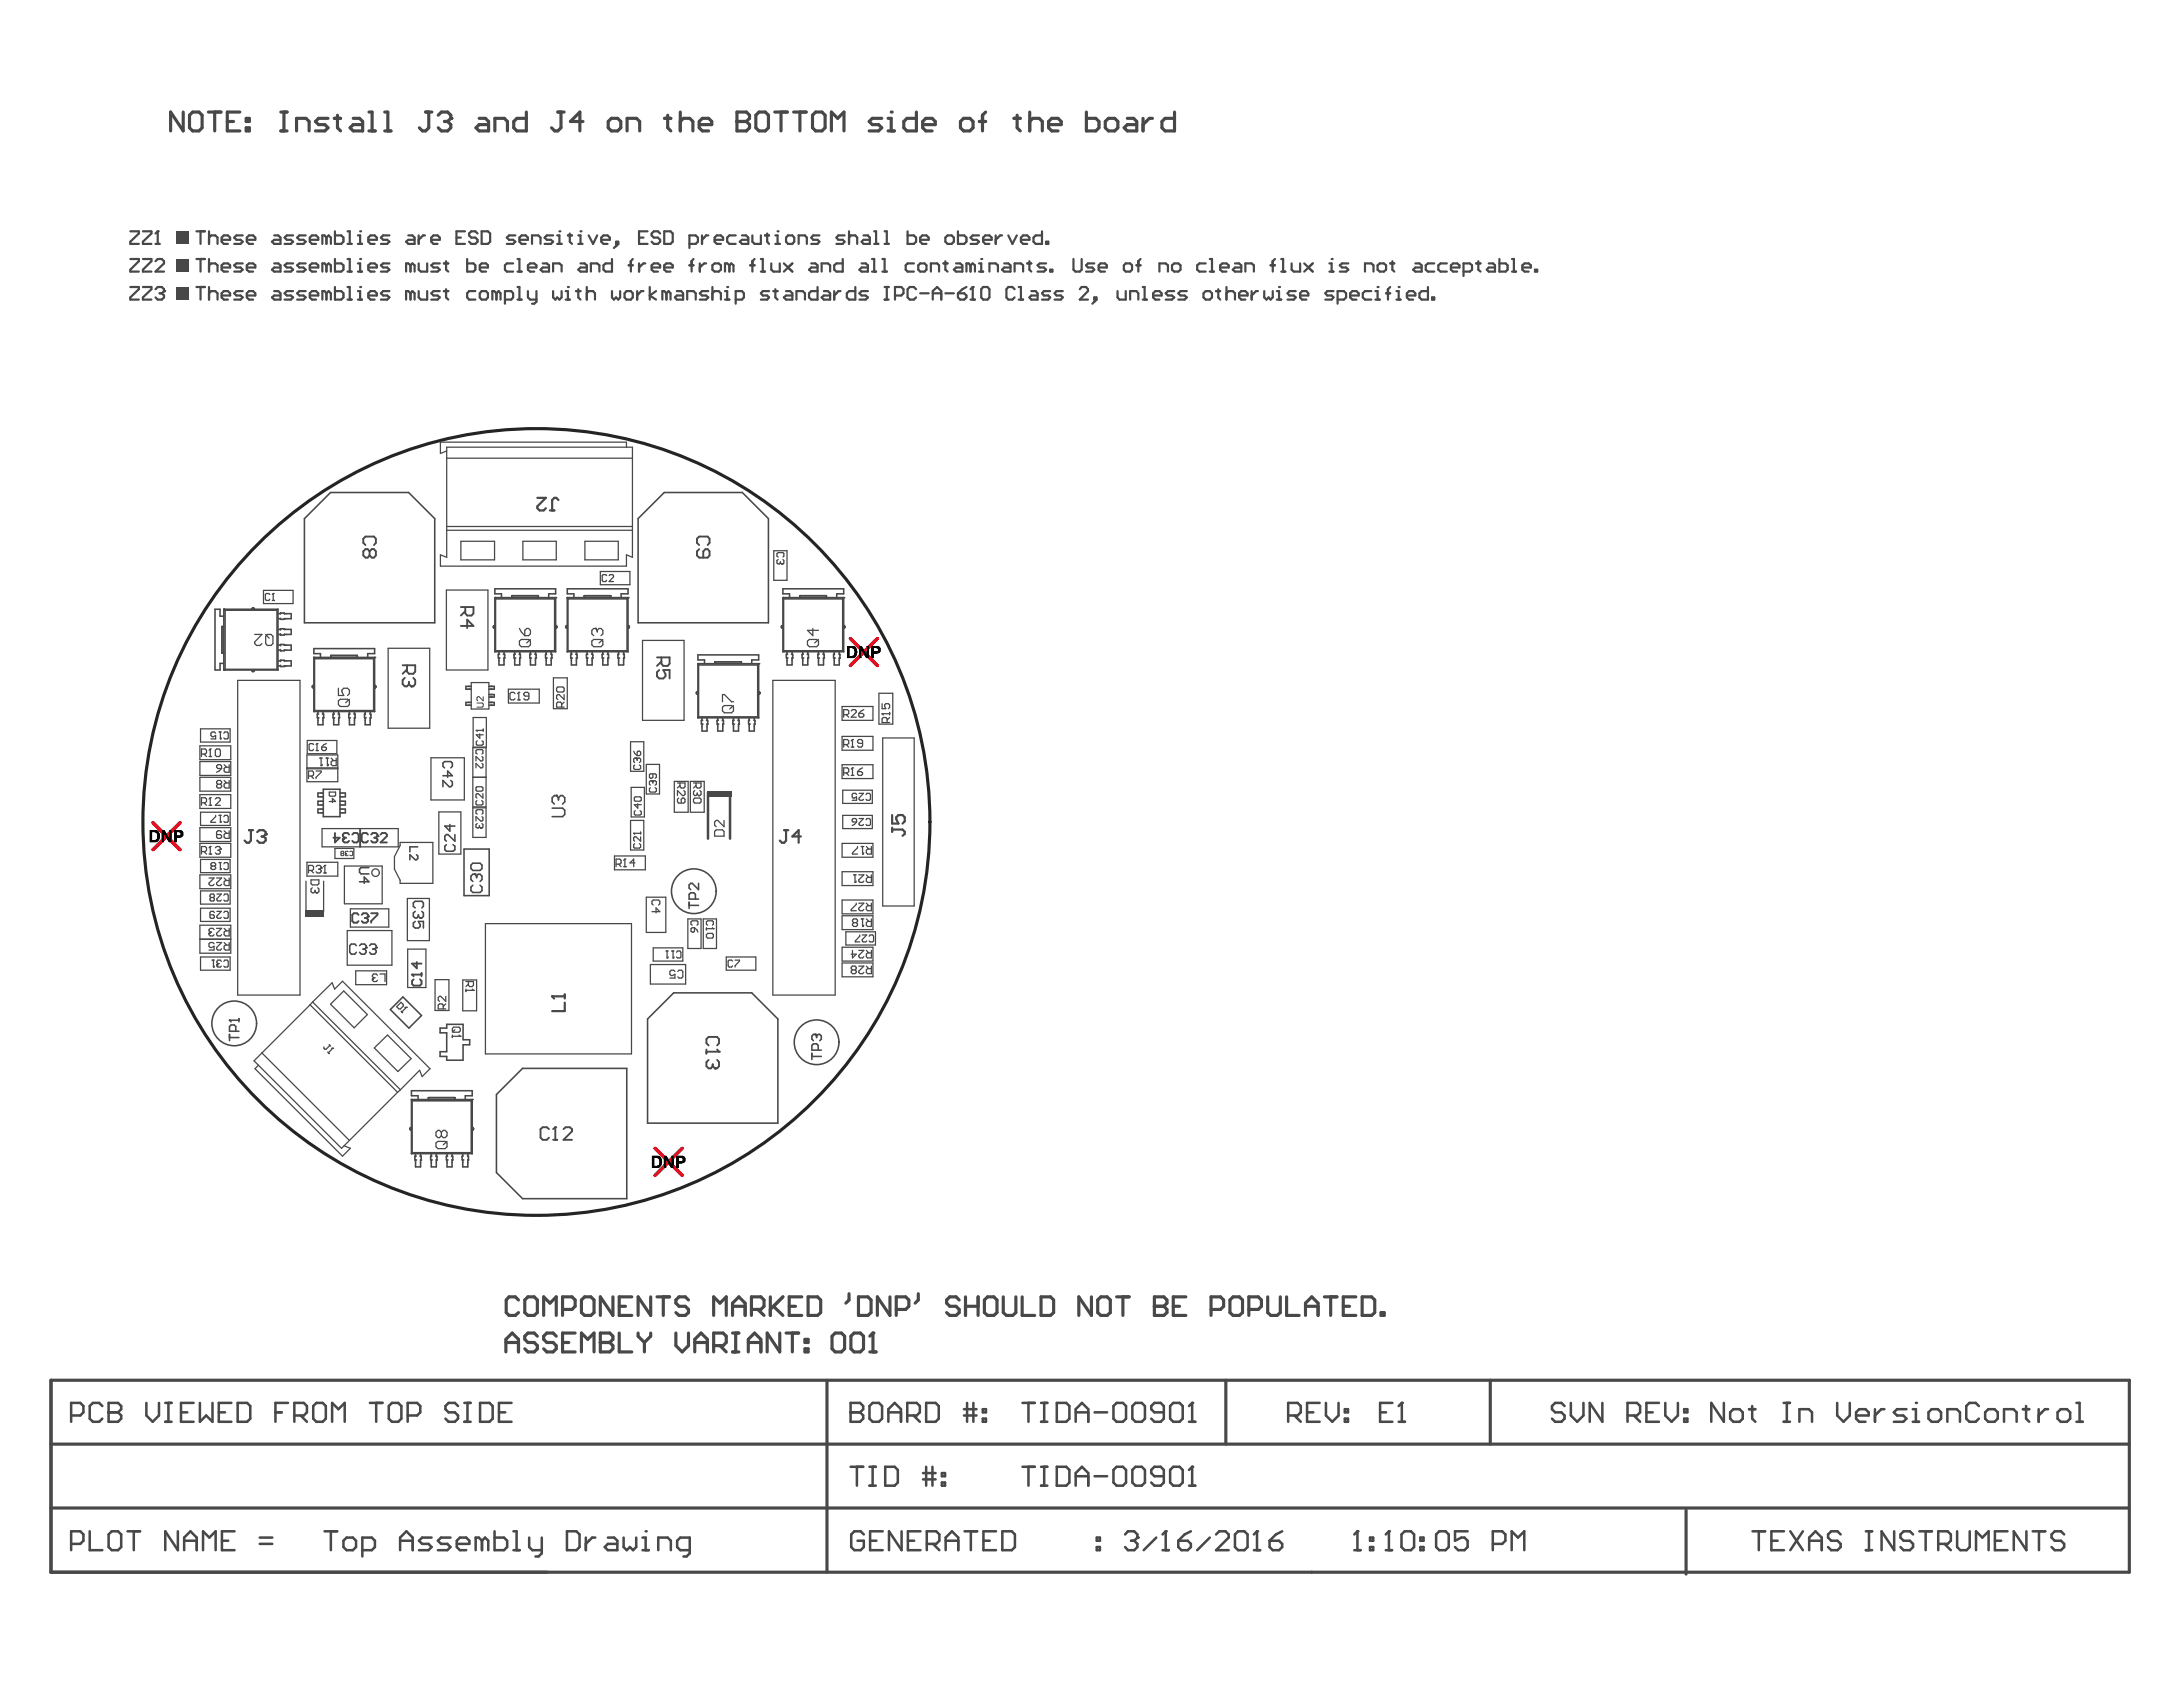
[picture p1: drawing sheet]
<svg xmlns="http://www.w3.org/2000/svg" width="279mm" height="216mm" viewBox="0 0 279 216" stroke-linecap="round" stroke-linejoin="round" font-family="sans-serif">
<circle cx="68.7" cy="105.2" r="50.4" fill="none" stroke="#242424" stroke-width=".4"/>
<path d="M108.8 81.7l3.5 3.5M112.3 81.7l-3.5 3.5M19.6 105.3l3.4 3.4M23 105.3l-3.4 3.4M83.8 147l3.5 3.4M87.3 147l-3.5 3.4" fill="none" stroke="#ee0e22" stroke-width=".4"/>
<g fill="#000">
<path d="M110 82.7h.3l.6 1v-1h.3v1.5h-.3l-.7-1v1h-.2zM20.7 106.2h.3l.7 1.1v-1.1h.3v1.6h-.4l-.6-1v1h-.3zM85 147.9h.3l.6 1.1v-1.1h.3v1.6h-.3l-.6-1v1h-.3z"/>
<path d="M108.4 82.7h.6a.77 .77 0 0 1 .7 .4 .77 .77 0 0 1-.1 .9l-.3 .2h-.9zM108.7 82.9v1.1h.2a.43 .43 0 0 0 .5-.6 .41 .41 0 0 0-.1-.4 .41 .41 0 0 0-.4-.1z"/>
<path d="M108.4 82.7h.6a.77 .77 0 0 1 .7 .4 .77 .77 0 0 1-.1 .9l-.3 .2h-.9zM108.7 82.9v1.1h.2a.43 .43 0 0 0 .5-.6 .41 .41 0 0 0-.1-.4 .41 .41 0 0 0-.4-.1z"/>
<path d="M111.5 82.7h.6a.5 .5 0 0 1 .6 .5 .5 .5 0 0 1-.6 .5h-.3v.5h-.3zM111.8 82.9v.5h.2a.26 .26 0 0 0 .4-.3 .26 .26 0 0 0-.4-.2z"/>
<path d="M111.5 82.7h.6a.5 .5 0 0 1 .6 .5 .5 .5 0 0 1-.6 .5h-.3v.5h-.3zM111.8 82.9v.5h.2a.26 .26 0 0 0 .4-.3 .26 .26 0 0 0-.4-.2z"/>
<path d="M19.2 106.2h.5a.77 .77 0 0 1 .7 .5 .77 .77 0 0 1-.1 .8l-.3 .3h-.8zM19.5 106.5v1h.2a.43 .43 0 0 0 .4-.5 .41 .41 0 0 0-.1-.4 .41 .41 0 0 0-.4-.1z"/>
<path d="M19.2 106.2h.5a.77 .77 0 0 1 .7 .5 .77 .77 0 0 1-.1 .8l-.3 .3h-.8zM19.5 106.5v1h.2a.43 .43 0 0 0 .4-.5 .41 .41 0 0 0-.1-.4 .41 .41 0 0 0-.4-.1z"/>
<path d="M22.3 106.2h.5a.5 .5 0 0 1 .7 .5 .5 .5 0 0 1-.7 .5h-.2v.6h-.3zM22.6 106.5v.4h.2a.26 .26 0 0 0 .3-.2 .26 .26 0 0 0-.4-.2z"/>
<path d="M22.3 106.2h.5a.5 .5 0 0 1 .7 .5 .5 .5 0 0 1-.7 .5h-.2v.6h-.3zM22.6 106.5v.4h.2a.26 .26 0 0 0 .3-.2 .26 .26 0 0 0-.4-.2z"/>
<path d="M83.4 147.9h.6a.77 .77 0 0 1 .7 .5 .77 .77 0 0 1-.1 .8l-.3 .3h-.9zM83.7 148.2v1h.3a.43 .43 0 0 0 .4-.5 .41 .41 0 0 0-.1-.4 .41 .41 0 0 0-.4-.1z"/>
<path d="M83.4 147.9h.6a.77 .77 0 0 1 .7 .5 .77 .77 0 0 1-.1 .8l-.3 .3h-.9zM83.7 148.2v1h.3a.43 .43 0 0 0 .4-.5 .41 .41 0 0 0-.1-.4 .41 .41 0 0 0-.4-.1z"/>
<path d="M86.5 147.9h.6a.5 .5 0 0 1 .6 .5 .5 .5 0 0 1-.6 .5h-.2v.6h-.4zM86.9 148.2v.4h.1a.26 .26 0 0 0 .4-.2 .26 .26 0 0 0-.4-.2z"/>
<path d="M86.5 147.9h.6a.5 .5 0 0 1 .6 .5 .5 .5 0 0 1-.6 .5h-.2v.6h-.4zM86.9 148.2v.4h.1a.26 .26 0 0 0 .4-.2 .26 .26 0 0 0-.4-.2z"/>
</g>
<g fill="none" stroke="#484848" stroke-width=".16">
<path d="M57.2 57.2h23.7v14.1l-.7-.3v1.5h-23.8v-1.5l.8 .3zM57.2 58.6h23.7M80.2 57.2v-.6h-23.8v1.4l.8-.3M33.7 75.6h3.8v1.6h-3.8zM57.1 75.5h5.4v10.2h-5.4zM57.2 67.9h23.7M57.2 67.4h23.7M59 69.3h4.3v2.3h-4.3zM66.9 69.3h4.3v2.3h-4.3zM74.9 69.3h4.2v2.3h-4.2zM76.8 73.1h3.8v1.7h-3.8zM99 70.5h1.7v3.8h-1.7z"/>
<path d="M25.6 95.5h3.9v1.7h-3.9zM25.6 97.5h3.9v1.7h-3.9zM25.6 99.5h3.9v1.8h-3.9zM25.7 93.3h3.8v1.7h-3.8zM30.4 87.1h8v40.2h-8zM39.3 96.6h3.9v3.4h-3.9zM39.3 98.3h3.9M39.3 98.4h3.9M39.3 94.8h3.8v1.7h-3.8zM49.7 83h5.3v10.2h-5.3zM55.2 97h4.2v5.4h-4.2zM60.3 87.4h2.3v3.3h-2.3z"/>
<path d="M60.5 95.7h1.7v7.6h-1.7zM60.5 99.5h1.7M60.6 91.8h1.7v3.8h-1.7zM65.1 88.2h3.9v1.8h-3.9zM70.8 86.8h1.8v3.9h-1.8zM80.7 94.9h1.7v3.8h-1.7zM82.2 82h5.4v10.2h-5.4zM82.7 97.8h1.7v3.8h-1.7zM98.9 87.1h8v40.2h-8zM107.8 90.4h3.9v1.8h-3.9zM107.8 94.2h3.9v1.8h-3.9zM107.8 97.9h3.9v1.7h-3.9z"/>
<path d="M112.5 88.7h1.8v4h-1.8zM113 94.4h4v21.5h-4zM25.6 101.7h3.9v1.8h-3.9zM25.6 105.9h3.9v1.8h-3.9zM25.6 107.9h3.9v1.8h-3.9zM25.6 112h3.9v1.7h-3.9zM25.6 118.4h3.9v1.8h-3.9zM25.7 103.9h3.8v1.7h-3.8zM25.7 110h3.8v1.7h-3.8zM25.7 114h3.8v1.7h-3.8zM25.7 116.2h3.8v1.7h-3.8zM39.2 112.8v3.9"/>
<path d="M39.3 110.4h3.9v1.7h-3.9zM41.2 106h9.8v2.4h-9.8zM41.4 112.8v3.9M42.9 108.6h2.4v1.3h-2.4zM44.1 110.8h4.8v4.9h-4.8zM44.4 119.1h5.8v4.4h-5.8zM44.8 116.3h5v2.3h-5zM46.1 106v2.4M51.2 107.8h4.2v5.3h-4.2v-.5l-.7-1.4v-1.6l.7-1.4zM52.1 115h2.9v5.4h-2.9zM56.2 103.9h2.8v5.4h-2.8zM60.5 103.4h1.7v3.8h-1.7z"/>
<path d="M62.1 118.2h18.7v16.7h-18.7zM78.6 109.5h4v1.8h-4zM80.7 105h1.7v3.8h-1.7zM80.8 100.8h1.7v3.8h-1.7zM82.7 114.8h2.5v4.5h-2.5zM86.3 100h1.8v3.9h-1.8zM88 117.6h1.7v3.8h-1.7zM88.4 100h1.7v3.9h-1.7zM90 117.6h1.7v3.8h-1.7zM107.8 107.9h3.9v1.8h-3.9zM107.8 111.6h3.9v1.7h-3.9zM107.8 115.2h3.9v1.8h-3.9z"/>
<path d="M107.8 117.2h3.9v1.8h-3.9zM107.9 101.1h3.7v1.7h-3.7zM107.9 104.4h3.7v1.6h-3.7zM108.3 119.3h3.8v1.6h-3.8zM25.6 120.2h3.9v1.8h-3.9zM25.7 122.5h3.8v1.7h-3.8zM33.1 136.3l-.5 .5 11.2 11.2 1-1-.8-.4M33.5 134.8l11.2 11.2M39.7 128.6l-7.2 7.2 11.2 11.2 7.2-7.2M39.7 128.6l11.2 11.2M40 128.2l-.3 .4M40 128.2l2.5-2.4 .3 .8 1-1 11.2 11.2-1 1-.3-.8-2.4 2.5"/>
<path d="M40 128.2l11.3 11.3M42.3 128.5l1.7-1.7 3 3-1.7 1.7zM45.5 124.2h4v1.8h-4zM47.9 134.1l1.7-1.6 3 3-1.7 1.6zM51.3 139.5l-.4 .3M52.2 121.5h2.3v4.9h-2.3zM55.7 125.4h1.8v3.9h-1.8zM59.2 125.4h1.8v4h-1.8zM83.2 123.4h4.6v2.5h-4.6zM83.6 121.3h3.8v1.7h-3.8zM93 122.5h3.7v1.7h-3.7zM107.8 121.2h3.9v1.8h-3.9z"/>
<path d="M107.8 123.2h3.9v1.8h-3.9z"/>
</g>
<g fill="none" stroke="#484848" stroke-width=".2">
<path d="M28.6 78h.1M28.6 78.9h-.4v-.9h-.7v7.7h.7v-.8h.4M28.6 78h7M28.6 78v7.7M28.7 78l.1 .1M28.8 78.1v7.6M28.8 78.1h6.7M32.2 77.9v.1M32.4 77.8h.1M32.5 77.9l.1 .1M35.5 78.1v7.6M35.6 79.2h.3"/>
<path d="M35.6 78.5h.3M35.6 78l-.1 .1M35.6 78v7.7M35.9 79.1v.2h.5v-.1M36.4 79.2h.1M36.4 78.5h.1M36.4 78.5h-.5v.1M36.4 78.5h.9v.7h-.9M39 66.4l3.3-3.4h10l3.3 3.4v13.3h-16.6zM63.3 76.5h.1M63.3 76.5l.1 .1M63.3 76.5v6.9"/>
<path d="M63.3 76.5h7.8M63.4 76.6v6.7M63.4 76.6h7.6M64.2 76.5v-.5h-.9v-.6h7.8v.6h-.9v.5M65.5 76.5v-.3h3.4v.3M71 76.6v6.7M71.1 76.5h.1M71.1 76.5v6.9M71.1 76.5l-.1 .1M72.6 76.5h.1M72.6 76.5l.1 .1M72.6 76.5v6.9"/>
<path d="M72.6 76.5h7.8M72.7 76.6v6.7M72.7 76.6h7.6M73.5 76.5v-.5h-.9v-.6h7.8v.6h-.9v.5M74.8 76.5v-.3h3.4v.3M80.3 76.6v6.7M80.4 76.5h.1M80.4 76.5v6.9M80.4 76.5l-.1 .1M81.7 66.4l3.3-3.4h10l3.4 3.4v13.3h-16.7zM100.2 76.5h.1M100.2 76.5l.1 .1"/>
<path d="M100.2 76.5v6.9M100.2 76.5h7.8M100.3 76.6v6.7M100.3 76.6h7.6M101.1 76.5v-.5h-.9v-.6h7.8v.6h-.9v.5M102.4 76.5v-.3h3.4v.3M107.9 76.6v6.7M108 76.5h.1M108 76.5v6.9M108 76.5l-.1 .1M28.6 85.7h.1M28.6 85.7h7"/>
<path d="M28.6 80.2h-.2v3.4h.2M28.8 85.7h-.1M28.8 85.7h6.7M32.2 85.7v.1M32.4 85.9h.1M32.6 85.7v.1M35.5 85.7h.1M35.6 82.6h.3M35.6 83.2h.3M35.6 84.6h.3M35.6 80.5h.3M35.6 81.2h.3"/>
<path d="M35.6 85.2h.3M35.9 81.1v.2h.5v-.1M35.9 83.1v.2h.5v-.1M35.9 85.1v.2h.5v-.1M36.4 82.6h.1M36.4 84.6h.1M36.4 83.2h.1M36.4 81.2h.1M36.4 80.5h.1M36.4 85.2h.1M36.4 82.6h.9v.6h-.9M36.4 82.6v-.1h-.5v.1"/>
<path d="M36.4 80.5h-.5v.1M36.4 84.6v-.1h-.5v.2M36.4 84.6h.9v.6h-.9M36.4 80.5h.9v.7h-.9M40 87.8v.1M40.1 88h.1M40.1 87.7h.1M40.2 84.1h.1M40.2 84.1v7M40.2 84.2l.1 .1M40.2 91.1h7.7M40.2 84.1h7.7"/>
<path d="M40.3 90.9l-.1 .2M40.3 84.3v6.6M40.3 90.9h7.5M40.3 84.3h7.5M40.7 91.9h.1M40.7 91.1v.3M40.7 91.9v.9h.6v-.9M40.8 91.4h-.2v.5h.1M41 84.1v-.4h-.8v-.7h7.7v.7h-.8v.4M41.3 91.4h.1v.5h-.1M41.3 91.9h.1M41.3 91.1v.3"/>
<path d="M42.3 84.1v-.2h3.4v.2M42.7 91.9h.1M42.7 91.9v.9h.7v-.9M42.7 91.1v.3M42.8 91.4h-.2v.5h.1M43.3 91.4h.1v.5M43.4 91.9h.1M43.4 91.1v.3M44.7 91.9h.1M44.7 91.9v.9h.7v-.9M44.7 91.1v.3M44.8 91.4h-.2v.5h.1"/>
<path d="M45.3 91.4h.1v.5M45.4 91.9h.1M45.4 91.1v.3M46.7 91.9h.1M46.7 91.9v.9h.7v-.9M46.7 91.1v.3M46.8 91.4h-.1v.5M47.3 91.4h.2v.5h-.1M47.4 91.9h.1M47.4 91.1v.3M47.8 90.9l.1 .2M47.8 84.3v6.6"/>
<path d="M47.9 84.1h.1M47.9 87.7h.1M47.9 84.1v7M47.9 84.2l-.1 .1M48 88h-.1M48.1 87.8v.1M60.3 89.9h-.7v.4h.7M60.3 87.8h-.7v.4h.7M62.6 89.9h.7v.4h-.7M62.6 87.8h.7v.4h-.7M62.6 88.9h.7v.3h-.7M62.8 88.9h.1"/>
<path d="M62.8 89.2h.1M62.8 89.9h.1M62.8 90.3h.1M62.8 87.8h.1M62.8 88.2h.1M63.1 80.2v.1M63.3 80.4h.1M63.3 80.1h.1M63.3 83.4h7.8M63.4 83.3h7.6M63.4 83.3l-.1 .1M63.9 84.2h.1"/>
<path d="M63.9 83.4v.3M63.9 84.2v.9h.6v-.9M63.9 83.7h-.1v.5h.1M64.4 83.7h.2v.5h-.1M64.5 84.2h.1M64.5 83.4v.3M65.9 84.2h.1M65.9 84.2v.9h.6v-.9M65.9 83.4v.3M66 83.7h-.2v.5h.1M66.4 83.7h.2v.5h-.1M66.5 84.2h.1"/>
<path d="M66.5 83.4v.3M67.9 84.2h.1M67.9 84.2v.9h.6v-.9M67.9 83.4v.3M68 83.7h-.2v.5h.1M68.5 83.7h.1v.5h-.1M68.5 84.2h.1M68.5 83.4v.3M69.9 84.2h.1M69.9 84.2v.9h.7v-.9M69.9 83.4v.3M69.9 83.7h-.1v.5h.1"/>
<path d="M70.5 83.7h.1v.5M70.6 84.2h.1M70.6 83.4v.3M71 83.3l.1 .1M71.1 80.1h.1M71.2 80.3l-.1 .1M71.3 80.2v.1M72.4 80.2v.1M72.5 80.4h.1M72.5 80.1h.1M72.6 83.4h7.8M72.7 83.3h7.6"/>
<path d="M72.7 83.3l-.1 .1M73.1 84.2h.1M73.1 84.2v.9h.7v-.9M73.1 83.4v.3M73.2 83.7h-.2v.5h.1M73.7 83.7h.2v.5h-.1M73.8 84.2h.1M73.8 83.4v.3M75.1 84.2h.1M75.1 84.2v.9h.7v-.9M75.1 83.4v.3M75.2 83.7h-.1v.5"/>
<path d="M75.7 83.7h.2v.5h-.1M75.8 84.2h.1M75.8 83.4v.3M77.2 84.2h.1M77.2 84.2v.9h.6v-.9M77.2 83.4v.3M77.2 83.7h-.1v.5h.1M77.7 83.7h.2v.5h-.1M77.8 84.2h.1M77.8 83.4v.3M79.2 84.2h.1M79.2 84.2v.9h.6v-.9"/>
<path d="M79.2 83.4v.3M79.2 83.7h-.1v.5h.1M79.8 83.7h.1v.5h-.1M79.8 84.2h.1M79.8 83.4v.3M80.3 83.3l.1 .1M80.4 80.1h.1M80.5 80.3l-.1 .1M80.5 80.2v.1M89.1 88.6v.1M89.2 88.8h.1M89.2 88.5h.1"/>
<path d="M89.3 84.9h.1M89.3 91.9h7.8M89.3 84.9v7M89.3 85l.1 .1M89.3 84.9h7.8M89.4 85.1h7.6M89.4 91.7l-.1 .2M89.4 85.1v6.6M89.4 91.7h7.6M89.8 92.7h.1M89.8 91.9v.3M89.8 92.7v.9h.7v-.9"/>
<path d="M89.9 92.2h-.1v.5M90.2 84.9v-.4h-.9v-.7h7.8v.7h-.9v.4M90.4 92.2h.2v.5h-.1M90.5 92.7h.1M90.5 91.9v.3M91.5 84.9v-.2h3.4v.2M91.9 92.7h.1M91.9 92.7v.9h.6v-.9M91.9 91.9v.3M91.9 92.2h-.1v.5h.1M92.4 92.2h.2v.5h-.1M92.5 92.7h.1"/>
<path d="M92.5 91.9v.3M93.9 92.7h.1M93.9 92.7v.9h.6v-.9M93.9 91.9v.3M94 92.2h-.2v.5h.1M94.4 92.2h.2v.5h-.1M94.5 92.7h.1M94.5 91.9v.3M95.9 92.7h.1M95.9 92.7v.9h.6v-.9M95.9 91.9v.3M95.9 92.2h-.1v.5h.1"/>
<path d="M96.5 92.2h.1v.5h-.1M96.5 92.7h.1M96.5 91.9v.3M97 91.7l.1 .2M97 85.1v6.6M97.1 84.9h.1M97.1 84.9v7M97.1 85l-.1 .1M97.1 88.5h.1M97.2 88.8h-.1M97.3 88.6v.1M100 80.2v.1"/>
<path d="M100.1 80.4h.1M100.1 80.1h.1M100.2 83.4h7.8M100.3 83.3h7.6M100.3 83.3l-.1 .1M100.7 84.2h.1M100.7 84.2v.9h.7v-.9M100.7 83.4v.3M100.8 83.7h-.2v.5h.1M101.3 83.7h.2v.5h-.1M101.4 84.2h.1M101.4 83.4v.3"/>
<path d="M102.7 84.2h.1M102.7 84.2v.9h.7v-.9M102.7 83.4v.3M102.8 83.7h-.1v.5M103.3 83.7h.2v.5h-.1M103.4 84.2h.1M103.4 83.4v.3M104.8 84.2h.1M104.8 84.2v.9h.6v-.9M104.8 83.4v.3M104.8 83.7h-.1v.5h.1M105.3 83.7h.2v.5h-.1"/>
<path d="M105.4 84.2h.1M105.4 83.4v.3M106.8 84.2h.1M106.8 84.2v.9h.6v-.9M106.8 83.4v.3M106.8 83.7h-.1v.5h.1M107.4 83.7h.1v.5h-.1M107.4 84.2h.1M107.4 83.4v.3M107.9 83.3l.1 .1M108 80.1h.1M108.1 80.3l-.1 .1"/>
<path d="M108.1 80.2v.1M41.4 103.5h-.7v.5h.7M41.4 102.5h-.7v.5h.7M41.4 101.5h-.7v.5h.7M41.4 101h2.1v3.5h-2.1zM43.5 103.5h.7v.5h-.7M43.5 102.5h.7v.5h-.7M43.5 101.5h.7v.5h-.7M59.4 108.7h3.2v5.9h-3.2zM50 129.2l1.6-1.6 2.4 2.4-1.7 1.6zM56.3 131.6h.9v-.5h2.1v2h.8v.6h-.8v2h-2.1v-.5h-.9v-.6h.9v-2.4h-.9zM82.9 130.4l3.3-3.3h10l3.4 3.3v13.3h-16.7z"/>
<path d="M52.5 144.4v.1M52.6 144.6h.1M52.6 144.3h.1M52.7 140.7h.1M52.7 140.8v.1M52.7 140.7v6.9M52.7 147.6h7.7M52.7 140.7h7.7M52.7 147.5v.1M52.7 140.9v6.6M52.7 147.5h7.6M52.7 140.9h7.6"/>
<path d="M53.2 148.5h.1M53.2 147.6v.4M53.2 148.5v.8h.6v-.8M53.3 148h-.2v.5h.1M53.5 140.7v-.5h-.8v-.6h7.7v.6h-.8v.5M53.7 148h.2v.5h-.1M53.8 148.5h.1M53.8 147.6v.4M54.8 140.7v-.2h3.4v.2M55.2 148.5h.1M55.2 148.5v.8h.6v-.8M55.2 147.6v.4"/>
<path d="M55.3 148h-.2v.5h.1M55.8 148h.1v.5h-.1M55.8 148.5h.1M55.8 147.6v.4M57.2 148.5h.1M57.2 148.5v.8h.7v-.8M57.2 147.6v.4M57.3 148h-.2v.5h.1M57.8 148h.1v.5M57.9 148.5h.1M57.9 147.6v.4M59.2 148.5h.1"/>
<path d="M59.2 148.5v.8h.7v-.8M59.2 147.6v.4M59.3 148h-.2v.5h.1M59.8 148h.2v.5h-.1M59.9 148.5h.1M59.9 147.6v.4M60.3 147.5l.1 .1M60.3 140.9v6.6M60.4 140.7h.1M60.4 144.3h.1M60.4 140.7v6.9M60.4 140.8l-.1 .1"/>
<path d="M60.5 144.5l-.1 .1M60.6 144.4v.1M63.5 140.1l3.4-3.4h13.3v16.7h-13.3l-3.4-3.3z"/>
</g>
<path d="M90.6 101.5v5.8M93.4 101.5v5.8" fill="none" stroke="#484848" stroke-width=".32"/>
<path d="M6.5 176.6h266v24.6h-266zM105.8 176.6v24.6M156.9 176.6v8.2M190.7 176.6v8.2M6.5 193h265.9M6.5 184.8h266M215.8 193.3v8.2" fill="none" stroke="#484848" stroke-width=".4"/>
<g fill="#484848">
<path d="M39.1 116.6h2.4v.8h-2.4z" fill-rule="evenodd"/>
<path d="M22.5 36.7h1.6v1.6h-1.6z" fill-rule="evenodd"/>
<path d="M22.5 29.6h1.6v1.6h-1.6z" fill-rule="evenodd"/>
<path d="M22.5 33.1h1.6v1.7h-1.6z" fill-rule="evenodd"/>
<path d="M90.5 101.3h3.1v.6h-3.1z" fill-rule="evenodd"/>
</g>
<g fill="none" stroke="#484848" stroke-width=".16">
<path d="M34.5 76.1l-.1-.1h-.3l-.1 .1v.6l.1 .1h.3l.1-.1M34.9 76.8h.2M35 76h.1M35 76v.8M35 76l-.1 .1M77.6 73.7l-.1-.2h-.3l-.1 .2v.6l.1 .1h.3l.1-.1M78 73.7l.1-.2h.3l.1 .2v.1l-.5 .6h.5M99.6 71.3l-.2-.1v-.4l.2-.1h.6l.1 .1v.4l-.1 .1M99.6 71.6l-.2 .1v.4l.2 .1 .3-.1M99.9 72.1l.1 .1M99.9 71.9v.2M100 72.2h.1"/>
<path d="M100.2 71.6l.1 .1v.4l-.3 .1M25.8 96.5h.5l.1-.2v-.3l-.1-.1h-.5v.9M26.1 96.5l.3 .3M26.8 96.8h.3M26.9 95.9h.1M26.9 95.9l-.1 .1M26.9 95.9v.9M27.6 96l.1-.1h.3l.2 .1v.7l-.2 .1h-.3l-.1-.1zM27.6 93.8l-.2-.1h-.2l-.2 .1v.3l.2 .2 .4-.2v.5h-.6M27.7 98l.2-.1h.3l.2 .1v.4h-.5l-.2-.2zM28 93.7h.3M28.2 94.6h.1"/>
<path d="M28.2 93.7v.9M28.3 94.4l-.1 .2M28.4 98.4l-.4 .3-.3 .1M28.6 93.8l.2-.1h.3l.1 .1v.6l-.1 .2h-.3l-.2-.2M28.7 99.9l.3 .3M28.7 97.9l.3 .3M29.3 99.9v.9h-.5l-.1-.1v-.3l.1-.2h.5M29.3 97.9v.9h-.5l-.1-.1v-.3l.1-.2h.5M32.6 81.2h.9l-.9 1v.2l.2 .2h.5l.2-.2M34 81.2l.4 .5M34.2 81.2h.5l.2 .2v1l-.2 .2h-.5l-.2-.2v-1zM39.5 99.3h.5l.1-.1v-.4l-.1-.1h-.5v.9"/>
<path d="M39.8 99.3l.3 .3M40.1 95.3l-.1-.1h-.3l-.1 .1v.6l.1 .2h.3l.1-.2M40.5 98.7h.6v.1l-.6 .7v.1M40.5 96.1h.2M40.6 95.2h.1M40.6 95.2v.9M40.6 95.2l-.1 .1M40.9 97h.4M41.1 98h.1M41.1 97v1M41.2 95.6h.4l.2 .1v.2l-.2 .2h-.3l-.1-.2zM41.3 97.8l-.2 .2"/>
<path d="M41.7 97h.4M41.8 95.2l-.3 .1-.3 .3M41.9 98h.1M41.9 97v1M42.1 97.8l-.2 .2M42.4 97l.3 .3M43 97v1h-.5l-.1-.2v-.3l.1-.2h.5M61 93.5h.1M61 93.5h.8M61 93.5l.1 .1M61.1 96.5l-.2-.1v-.3l.2-.2h.6l.1 .2v.3l-.1 .1M61.1 94.8l-.1 .1v.3l.1 .2h.6l.1-.2v-.3l-.1-.1"/>
<path d="M61.4 93.9v.6l-.4-.5h.8M61.7 96.8l.1 .1v.4l-.1 .1h-.2l-.6-.6v.6M61.7 97.7l.1 .1v.3l-.1 .2h-.2l-.6-.6v.6M61.8 93.3v.3M65.9 88.8l-.1-.2h-.4l-.1 .2v.6l.1 .2h.4l.1-.2M66.2 89.6h.4M66.4 88.6h.1M66.4 88.6v1M66.4 88.6l-.2 .2M66.5 82l.2-.2h.9l.3 .2v.5l-.3 .3h-.9l-.2-.3zM66.5 80.4l.2 .5 .5 .5M67.2 80.7l.2-.3h.2l.3 .3v.4l-.3 .3h-.4z"/>
<path d="M67.7 89.1h-.5l-.2-.2v-.1l.2-.2h.3l.2 .2v.6l-.2 .2h-.3l-.2-.2M67.9 81.8l-.5 .5M71.2 88.1l.2-.2h.6l.2 .2v.3l-.2 .2h-.6l-.2-.2zM71.9 90.5v-.5l-.2-.1h-.3l-.2 .1v.5h1M72.2 88.9v.6l-.6-.6h-.2l-.2 .1v.4l.2 .1M72.2 89.9l-.3 .3M75.7 82l.3-.2h.9l.3 .2v.5l-.3 .3h-.9l-.3-.3zM76.2 80.4h.1M76.2 80.4h-.2l-.3 .3v.4l.3 .3M76.2 80.4l.2 .3M76.4 80.7l.3-.3h.2l.3 .3v.4l-.3 .3M76.4 80.7v.2"/>
<path d="M77.2 81.8l-.5 .5M81.1 96.1l.1 .3 .3 .3M81.2 97.9l-.1 .1v.4l.1 .1h.6l.2-.1v-.4l-.2-.1M81.4 97h.1M81.4 97l-.3 .1v.4l.1 .1M81.4 97l.1 .1M81.5 96.3l.3-.2 .2 .2v.3l-.2 .1h-.3zM81.5 97.1l.2-.1 .3 .1v.4l-.2 .1M81.5 97.1v.2M83.4 99.9h.1M83.4 99.9l-.3 .1v.4l.1 .1M83.4 99.9l.2 .1"/>
<path d="M83.6 99v.5l-.2 .1-.3-.1v-.3l.1-.2h.6l.2 .2v.3l-.2 .1M92.5 89.8v-.9h.2l.9 .9h.3M92.5 90.5l.2-.2h.9l.3 .2v.5l-.3 .2h-.9l-.2-.2zM93.9 90.3l-.5 .4M103.3 82l.3-.2h.9l.3 .2v.5l-.3 .3h-.9l-.3-.3zM104 80.4v1l-.7-.7h1.5M104.8 81.8l-.5 .5M108 98.9h.5l.1-.1v-.4l-.1-.1h-.5v.9M108.3 98.9l.3 .3M108.9 99.2h.4M109.1 98.3h.1M109.1 98.3v.9"/>
<path d="M109.1 98.3l-.2 .1M109.8 98.8h.4l.2 .1v.2l-.2 .1h-.3l-.1-.1zM110.4 98.3l-.3 .1-.3 .4M112.9 91.3h.1M112.9 90.1v.6h.5l-.2-.5 .2-.1h.3l.2 .1v.3l-.2 .2M112.9 91.3l.2 .2M112.9 91.3h1M113.5 92.5v-.5l-.1-.2h-.3l-.2 .2v.5h1M113.9 91.8l-.4 .3M113.9 91.2v.3M25.8 102.7h.5l.1-.1v-.3l-.1-.2h-.5v1M25.8 109h.5l.1-.2v-.3l-.1-.2h-.5v1"/>
<path d="M26.1 109l.3 .3M26.1 102.7l.3 .4M26.8 119.5h.1M26.8 119.5v.1l.1 .2h.3l.2-.2M26.8 112.4h.6l-.6 .6v.2l.1 .1h.3l.2-.1M26.8 109.3h.3M26.8 103.1h.3M26.9 108.3h.1M26.9 102.1h.1M26.9 119.3h.2M26.9 119.3l-.1 .2M26.9 108.3l-.1 .2"/>
<path d="M26.9 102.1v1M26.9 108.3v1M26.9 102.1l-.1 .2M27 114.9l-.1 .1 .1 .3h.3l.1-.1-.1-.3M27 114.9l-.1-.2 .1-.3h.3l.1 .2-.1 .3M27 114.9h.3M27.2 110.8l-.2-.1v-.1l.2-.2h.2l.2 .2v.1l-.2 .1M27.2 110.8l-.2 .2v.2l.2 .1h.2l.2-.1v-.2l-.2-.2M27.2 110.8h.2M27.4 119l-.2-.2h-.3l-.1 .2v.1l.1 .2M27.4 116.8l-.1-.2h-.3l-.1 .2v.6l.1 .1h.3l.1-.1-.1-.3h-.4M27.6 102.3l.1-.2h.3l.2 .2v.1l-.6 .7h.6"/>
<path d="M27.6 108.5l.1-.2h.3l.2 .2v.2M27.6 104.4v.1l-.6 .6v.1h.6M27.7 118.8h.7l-.7 .7v.1l.2 .2h.3l.2-.2M27.7 112.4h.7l-.7 .6v.2l.2 .1h.3l.2-.1M27.8 116.6h.5l-.5 .6 .1 .3h.3l.1-.1M27.8 114.4h.5l-.5 .6 .1 .3h.3l.1-.1M27.9 100.4l-.2 .1v.2l.2 .1h.3l.2-.1v-.2l-.2-.1M27.9 100.4l-.2-.2v-.2l.2-.1h.3l.2 .1v.2l-.2 .2M27.9 100.4h.3M27.9 108.8h.1M28 108.8l.2 .2v.1l-.2 .2h-.3l-.1-.2M28 104.4h.3"/>
<path d="M28 110.4h.3M28.2 105.2h.1M28.2 111.3h.1M28.2 108.7h.1M28.2 104.4v.8M28.2 110.4v.9M28.2 108.7l-.2 .1M28.3 105.1l-.1 .1M28.3 111.2l-.1 .1M28.4 106.5l-.2-.2h-.3l-.2 .2v.6l.2 .2h.3l.2-.2v-.1l-.2-.2h-.5M28.6 104.5l.2-.1h.3l.1 .1v.6l-.1 .1h-.3l-.2-.1M28.6 110.6l.2-.2h.3l.1 .2v.6l-.1 .1h-.3l-.2-.1"/>
<path d="M28.6 114.6l.2-.2h.3l.1 .2v.6l-.1 .1h-.3l-.2-.1M28.6 116.8l.2-.2h.3l.1 .2v.6l-.1 .1h-.3l-.2-.1M28.7 118.8l.3 .3M28.7 112.4l.3 .3M28.7 106.3l.3 .3M29.3 106.3v1h-.5l-.1-.2v-.3l.1-.2h.5M29.3 112.4v.9h-.5l-.1-.1v-.4l.1-.1h.5M29.3 118.8v1h-.5l-.1-.2v-.3l.1-.2h.5M39.5 111.4h.5l.1-.2v-.3l-.1-.1h-.5v.9M39.8 112.6h1v.5l-.1 .2h-.7l-.2-.2zM39.8 111.4l.3 .3M40 113.6l-.2 .2v.3l.2 .2h.2l.1-.2"/>
<path d="M40.3 114.1l.2 .2M40.3 113.9v.2M40.5 110.9l.1-.1h.3l.2 .1v.2M40.5 114.3h.1M40.7 113.6l.1 .2v.3l-.1 .2h-.2M40.8 111.2h.1M40.9 111.2l.2 .2v.2l-.2 .1h-.3l-.1-.1M41.1 111.1h.1M41.1 111.1l-.2 .1M41.4 111.7h.3M41.6 110.8h.1M41.6 110.8v.9"/>
<path d="M41.6 110.8l-.2 .1M42.1 101.4h.9v.4l-.2 .1h-.5l-.2-.1zM42.1 102.6h.9l-.5-.4v.5M60.9 100.8l.1-.1h.6l.2 .1v.3l-.2 .2h-.6l-.1-.2zM61 102.5l-.1 .1v.3l.1 .1h.6l.2-.1v-.3l-.2-.1M61.1 104.2l-.2-.1v-.4l.2-.1h.6l.1 .1v.4l-.1 .1M61.1 105.4l-.2 .1v.3l.2 .2 .3-.2M61.4 105.8l.1 .2M61.4 105.7v.1M61.5 106h.1M61.7 104.5l.1 .1v.4l-.1 .1h-.2l-.6-.6v.6M61.7 105.4l.1 .1v.3l-.3 .2"/>
<path d="M61.8 101.6v.5l-.6-.5-.3 .1v.3l.1 .1M78.9 110.6h.4l.2-.2v-.3l-.2-.2h-.4v1M79.2 110.6l.3 .3M79.8 110.9h.3M80 109.9h.1M80 109.9l-.2 .2M80 109.9v1M81.1 106.6h.1M81.1 106.6h.9M81.1 106.6l.1 .2M81.2 102.1l.1-.1h.6l.2 .1v.3l-.2 .1h-.6l-.1-.1zM81.2 108l-.1 .1v.3l.1 .1h.6l.2-.1v-.3l-.2-.1"/>
<path d="M81.3 110.4h-.7l.5-.5v1M81.3 103.7l-.1 .2v.3l.1 .1h.6l.2-.1v-.3l-.2-.2M81.6 102.9v.5l-.4-.4h.9M82 107.1v.6l-.6-.6-.3 .1v.3l.1 .2M82 106.5v.3M83.2 100.8l-.1 .1v.4l.1 .1h.6l.2-.1v-.4l-.2-.1M83.4 116.7h1.1l-.5-.5v.6M83.6 100l.1-.1 .3 .1v.4l-.2 .1M83.6 100v.2M83.6 115.8l-.2-.1v-.4l.2-.1h.7l.2 .1v.4l-.2 .1M86.7 100.2h1v.5l-.2 .1h-.3l-.2-.1v-.5M86.9 102.1l-.2 .2v.3l.2 .2h.6l.2-.2v-.3l-.2-.2h-.1l-.2 .2v.5"/>
<path d="M87 100.5l-.3 .3M87.5 101.2l.2 .1v.4l-.2 .1h-.1l-.7-.6v.6M88.4 118.8l.2-.1h.3v.5l-.3 .1-.2-.1zM88.6 118.4l-.2-.1v-.3l.2-.2h.6l.1 .2v.3l-.1 .1M88.8 100.2h.9v.5l-.1 .1h-.4l-.1-.1v-.5M88.8 102.3l.1-.2h.7l.1 .2v.3l-.1 .2h-.7l-.1-.2zM88.9 118.7l.3 .3 .1 .3M88.9 101.2l-.1 .1v.4l.1 .1h.2l.1-.1M89.1 100.5l-.3 .3M89.2 101.7l.2 .1M89.2 101.5v.2M89.4 101.8h.1"/>
<path d="M89.6 101.2l.1 .1v.4l-.1 .1h-.2M90.4 119.6l.2-.1h.6l.1 .1v.3l-.1 .2h-.6l-.2-.2zM90.4 118.7v.3M90.4 118.8h.9M90.6 118.4l-.2-.1v-.3l.2-.2h.6l.1 .2v.3l-.1 .1M91.2 118.7l.1 .1M91.3 118.8h.1M91.5 106.4l.2-.2h.8l.2 .2v.6h-1.2zM92.7 105v.8l-.8-.8h-.2l-.2 .2v.4l.2 .2M109.3 112h.3M109.4 112.9h.1M109.4 112v.9"/>
<path d="M109.6 115.6v.1l-.7 .7v.2h.7M109.6 112.8l-.2 .1M109.8 108.3v.2l-.7 .6v.2h.7M109.9 112h.7l-.7 .6v.2l.2 .1h.3l.2-.1M109.9 115.6h.7l-.7 .6v.2l.2 .2h.3l.2-.2M110.2 108.3h.4M110.4 109.3h.1M110.4 108.3v1M110.6 109.1l-.2 .2M110.9 115.6l.3 .3M110.9 112l.3 .3M110.9 108.3l.3 .4"/>
<path d="M111.5 108.3v1h-.5l-.1-.2v-.3l.1-.1h.5M111.5 112v.9h-.5l-.1-.1v-.4l.1-.1h.5M111.5 115.6v1h-.5l-.1-.2v-.3l.1-.2h.5M27.2 122.9h.2M27.3 123.8h.1M27.3 122.9v.9M27.4 120.8l-.2-.2h-.3l-.1 .2v.3l.1 .2 .5-.2v.5h-.6M27.4 123.6l-.1 .2M27.7 120.6h.7l-.7 .7v.1l.2 .2h.3l.2-.2M27.8 123.5h.1M27.8 123.5l.1 .3h.3l.1-.2M27.9 123.3l-.1 .2"/>
<path d="M27.9 123.3h.1M28.3 123l-.1-.1h-.3l-.1 .1 .1 .3M28.6 123l.2-.1h.3l.1 .1v.6l-.1 .2h-.3l-.2-.2M28.7 120.6l.3 .3M29.3 120.6v1h-.5l-.1-.2v-.3l.1-.2h.5M47.7 125.3h.1M47.7 125.3v.2l.1 .1h.3l.2-.1M47.8 125.1l-.1 .2M47.8 125.1h.2M48.3 124.8l-.2-.2h-.3l-.1 .2v.2l.1 .1M48.6 124.6h.7v1M50.8 128.8l.5-.5 .3 .3v.2l-.3 .3h-.3z"/>
<path d="M51.8 128.9h.2M52 128.9h.1M52 128.9l-.6 .6 .1 .1-.2-.2M56.7 129.1v-.5l-.1-.1h-.4l-.1 .1v.5h1M57.1 127.5v.7l-.7-.7h-.2l-.1 .2v.3l.1 .2M57.1 128.5l-.4 .3M57.9 131.6l.2-.1h.6l.2 .1v.3l-.2 .2h-.6l-.2-.2zM57.9 132.5v.3M57.9 132.6h1M58.2 131.8l-.3 .3M58.7 132.5l.2 .1M58.9 132.6h.1"/>
<path d="M59.6 125.6h1v.5l-.2 .2h-.3l-.1-.2v-.5M59.6 126.6v.3M59.6 126.7h1M60 125.9l-.4 .4M60.4 126.6l.2 .1M60.6 126.7h.1M85.3 121.7h.2M85.4 122.6h.1M85.4 121.7v.9M85.5 122.5l-.1 .1M86 121.7h.3M86.1 122.6h.1"/>
<path d="M86.1 121.7v.9M86.3 122.5l-.2 .1M86.4 124.3l-.2-.1h-.3l-.2 .1v.4l.2 .2 .5-.2v.5h-.7M86.6 121.9l.1-.2h.3l.2 .2v.6l-.2 .1h-.3l-.1-.1M86.7 124.3l.2-.1h.3l.2 .1v.7l-.2 .2h-.3l-.2-.2M109.1 121.6v1l.5-.5h-.7M109.9 121.6h.7l-.7 .7v.1l.2 .2h.3l.2-.2M110.9 121.6l.3 .4M111.5 121.6v1h-.5l-.1-.2v-.3l.1-.1h.5M55.8 146.3l.2-.2h1l.2 .2v.5l-.2 .2h-1l-.2-.2zM56.5 144.9l-.3-.2h-.2l-.2 .2v.4l.2 .3h.2l.3-.3M56.5 144.9l.2-.2h.3l.2 .2v.4l-.2 .3h-.3l-.2-.3"/>
<path d="M56.5 144.9v.4M57.2 146.1l-.5 .4"/>
</g>
<g fill="none" stroke="#484848" stroke-width=".2">
<path d="M46 112.8h1.2l-.6-.6v.9M47.2 111h-1l-.2 .2v.4l.2 .2h1M53.1 116.2l-.2-.2v-.5l.2-.2h.9l.2 .2v.5l-.2 .2M53.1 117.9l-.2 .2v.5l.2 .2h.4l.3-.2v-.2l-.3-.5h.7v.9M53.1 116.6l-.2 .2v.5l.2 .2h.2l.2-.2M53.3 109.4l.2 .1v.4l-.2 .1h-.2l-.6-.6v.6M53.5 108.4h-1v.6M53.5 117.3l.3 .2M53.5 117.1v.2M53.8 117.5h.1M54 116.6l.2 .2v.5l-.2 .2h-.2M57.1 108.1l-.2 .2v.4l.2 .2h.9l.2-.2v-.4l-.2-.2"/>
<path d="M57.6 105.5v.9l-.7-.7h1.3M58.2 106.8v.9l-.9-.9h-.2l-.2 .2v.5l.2 .2M60.3 110.7l.2-.2h.9l.3 .2v.5l-.3 .2h-.9l-.2-.2zM60.5 113.3l-.2 .2v.5l.2 .2h.9l.3-.2v-.5l-.3-.2M60.8 111.9h.1M60.8 111.9h-.3l-.2 .2v.5l.2 .2M60.8 111.9l.2 .2M61 112.1l.2-.2h.2l.3 .2v.5l-.3 .2M61 112.1v.2M70.7 103.4h1.3l.3 .3v.5l-.3 .3h-1.3M71.2 101.8h.1M71.2 101.8h-.2l-.3 .3v.5l.3 .3"/>
<path d="M71.2 101.8l.3 .3M71.5 102.1l.3-.3h.2l.3 .3v.5l-.3 .3M71.5 102.1v.3M88.2 115.5v.8M88.2 115.9h1.2M89 115.1v-.6l-.2-.2h-.4l-.2 .2v.6h1.2M89.4 113.1v.8l-.8-.8h-.2l-.2 .2v.4l.2 .2M29.4 130.6h.1M29.4 132.4v.8M29.4 132.8h1.2M29.4 130.6l.2 .2M29.4 130.6h1.2"/>
<path d="M30.2 132v-.6l-.2-.2h-.4l-.2 .2v.6h1.2M30.6 130.4v.4M103.9 134.8v.8M103.9 135.2h1.2M104.3 132.4h.1M104.3 132.4h-.2l-.2 .2v.4l.2 .2M104.3 132.4l.2 .2M104.5 132.6l.2-.2h.2l.2 .2v.4l-.2 .2M104.5 132.6v.2M104.7 134.4v-.6l-.2-.2h-.4l-.2 .2v.6h1.2"/>
</g>
<g fill="none" stroke="#484848" stroke-width=".24">
<path d="M46.8 69.8l-.3-.3v-.5l.3-.3h1.1l.2 .3v.5l-.2 .3M47.3 70.6l.3-.3h.3l.2 .3v.5l-.2 .3h-.3l-.3-.3M47.3 70.6l-.2-.3h-.3l-.3 .3v.5l.3 .3h.3l.2-.3M47.3 70.6v.5M59 77.7h1.6v.8l-.2 .3h-.6l-.2-.3v-.8M59.6 78.2l-.6 .6M89.5 69.8l-.3-.3v-.5l.3-.3h1.1l.2 .3v.5l-.2 .3M89.5 70.3l-.3 .3v.5l.3 .3h1.1l.2-.3v-.5l-.2-.3h-.3l-.3 .3v.8M51.5 85.1h1.6v.8l-.2 .3h-.6l-.2-.3v-.8M51.8 86.8l-.3 .2v.6l.3 .2h.3l.2-.2M52.1 85.7l-.6 .5M52.3 87.6l.3 .2"/>
<path d="M52.3 87.3v.3M52.6 87.8h.1M52.9 86.8l.2 .2v.6l-.2 .2h-.3M59 80.1h1.6l-.8-.8v1.1M84.1 84.1h1.6v.8l-.2 .3h-.6l-.2-.3v-.8M84.4 85.7l-.3 .3v.6l.3 .2h.5l.3-.2v-.3l-.3-.6h.8v1.1M84.7 84.7l-.6 .5M42.9 106.6v1.2l.6-.6h-.8M43.9 107.4h.1M43.9 107.4v.2l.2 .2h.4l.2-.2M44.1 107.2l-.2 .2M44.1 107.2h.2"/>
<path d="M44.7 106.8l-.2-.2h-.4l-.2 .2v.2l.2 .2M45.1 106.8l.2-.2h.4l.2 .2v.8l-.2 .2h-.4l-.2-.2M52.7 124.7h.1M52.7 124.7h1.3M52.7 124.7l.2 .2M52.9 125.3l-.2 .2v.4l.2 .2h.8l.3-.2v-.4l-.3-.2M53.3 123.1v.8l-.6-.6h1.3M54 124.5v.4M90.4 134.3v.5M90.4 134.6h1.6M90.7 133.8l-.3-.3v-.5l.3-.3h1.1l.2 .3v.5l-.2 .3M90.7 135.6l-.3 .3v.5l.3 .3h.3l.2-.3"/>
<path d="M91.2 136.4l.3 .3M91.2 136.2v.2M91.5 136.7h.1M91.8 135.6l.2 .3v.5l-.2 .3h-.3M91.8 134.3l.2 .3M92 134.6h.1M70.3 144.5l-.3-.2h-.5l-.3 .2v1.1l.3 .3h.5l.3-.3M70.8 145.9h.5M71.1 144.3h.1M71.1 144.3v1.6M71.1 144.3l-.3 .2M72.1 144.5l.3-.2h.5l.3 .2v.3l-1.1 1.1h1.1"/>
</g>
<path d="M61 90h.7l.1 .1v.3l-.1 .1h-.7M61.8 89.2v.5l-.5-.5-.3 .1v.3l.2 .1M43.7 109.2l-.1 .1 .1 .2 .3-.1-.1-.2M43.7 109.2l-.1-.1 .1-.2 .3 .1-.1 .2M43.7 109.2h.2M44.2 109.3h.1M44.2 109.3l.1 .2 .3-.1M44.3 109.2l-.1 .1M44.3 109.2h.1M44.6 109l-.3-.1-.1 .1 .1 .2M44.8 109v-.1l.3 .1v.4l-.1 .1-.2-.1" fill="none" stroke="#484848" stroke-width=".13"/>
<g fill="none" stroke="#484848" stroke-width=".28">
<path d="M16.7 36.7h1.1v.3l-1.1 1.1v.2h1.1M16.7 29.6h1.1v.3l-1.1 1v.3h1.1M18.3 36.7h1.1v.3l-1.1 1.1v.2h1.1M18.3 29.6h1.1v.3l-1.1 1v.3h1.1M19.9 37l.3-.3h.5l.3 .3v.3M19.9 31.2h.5M20.2 29.6h.1M20.2 29.6v1.6M20.2 29.6l-.3 .3M20.4 37.5h.3M20.7 37.5l.3 .3v.3l-.3 .2h-.5l-.3-.2M21 37.3h.1"/>
<path d="M21 37.3l-.3 .2M25.1 36.7h1.1M25.1 29.6h1.1M25.1 33.1h1.1M25.7 29.6v1.6M25.7 33.1v1.7M25.7 36.7v1.6M26.8 29.6v1.6M26.8 33.1v1.7M26.8 36.7v1.6M26.8 37.5l.2-.2h.6l.2 .2v.8M26.8 30.4l.2-.3h.6l.2 .3v.8"/>
<path d="M26.8 34l.2-.3h.6l.2 .3v.8M28.4 37.8h1.1v-.3l-.3-.2h-.6l-.2 .2v.6l.2 .2h.6M28.4 30.7h1.1v-.3l-.3-.3h-.6l-.2 .3v.5l.2 .3h.6M28.4 34.2h1.1v-.2l-.3-.3h-.6l-.2 .3v.5l.2 .3h.6M31.1 37.3h-.8l-.3 .2 .3 .3h.5l.3 .3-.3 .2h-.8M31.1 30.1h-.8l-.3 .3 .3 .3h.5l.3 .2-.3 .3h-.8M31.1 33.7h-.8l-.3 .3 .3 .2h.5l.3 .3-.3 .3h-.8M31.6 37.8h1.1v-.3l-.3-.2h-.5l-.3 .2v.6l.3 .2h.5M31.6 30.7h1.1v-.3l-.3-.3h-.5l-.3 .3v.5l.3 .3h.5M31.6 34.2h1.1v-.2l-.3-.3h-.5l-.3 .3v.5l.3 .3h.5M35.1 37.3h.5l.3 .2v.8h-.8l-.3-.2 .3-.3h.8M35.1 30.1h.5l.3 .3v.8h-.8l-.3-.3 .3-.2h.8"/>
<path d="M35.1 33.7h.5l.3 .3v.8h-.8l-.3-.3 .3-.3h.8M37.5 37.3h-.8l-.3 .2 .3 .3h.5l.3 .3-.3 .2h-.8M37.5 30.1h-.8l-.3 .3 .3 .3h.5l.3 .2-.3 .3h-.8M37.5 33.7h-.8l-.3 .3 .3 .2h.5l.3 .3-.3 .3h-.8M39.1 37.3h-.8l-.3 .2 .3 .3h.5l.3 .3-.3 .2h-.8M39.1 30.1h-.8l-.3 .3 .3 .3h.5l.3 .2-.3 .3h-.8M39.1 33.7h-.8l-.3 .3 .3 .2h.5l.3 .3-.3 .3h-.8M39.6 37.8h1.1v-.3l-.2-.2h-.6l-.3 .2v.6l.3 .2h.6M39.6 30.7h1.1v-.3l-.2-.3h-.6l-.3 .3v.5l.3 .3h.6M39.6 34.2h1.1v-.2l-.2-.3h-.6l-.3 .3v.5l.3 .3h.6M41.8 37.5l-.3-.2h-.2v1M41.8 30.4l-.3-.3h-.2v1.1"/>
<path d="M41.8 34l-.3-.3h-.2v1.1M41.8 30.4v.8M41.8 34v.8M41.8 37.5v.8M41.8 37.5l.3-.2 .2 .2v.8M41.8 30.4l.3-.3 .2 .3v.8M41.8 34l.3-.3 .2 .3v.8M42.9 36.7v1.6h.8l.3-.2v-.6l-.3-.2h-.8M42.9 29.6v1.6h.8l.3-.3v-.5l-.3-.3h-.8M42.9 33.1v1.7h.8l.3-.3v-.5l-.3-.3h-.8M44.5 36.7h.3v1.6M44.5 38.3h.5"/>
<path d="M44.5 29.6h.3v1.6M44.5 33.1h.3v1.7M44.5 31.2h.5M44.5 34.8h.5M45.8 37.3h.3v1M45.8 38.3h.5M45.8 30.1h.3v1.1M45.8 33.7h.3v1.1M45.8 31.2h.5M45.8 34.8h.5M46.1 36.7h.1M46.1 29.6h.1"/>
<path d="M46.1 33.1h.1M47.1 37.8h1.1v-.3l-.3-.2h-.5l-.3 .2v.6l.3 .2h.5M47.1 30.7h1.1v-.3l-.3-.3h-.5l-.3 .3v.5l.3 .3h.5M47.1 34.2h1.1v-.2l-.3-.3h-.5l-.3 .3v.5l.3 .3h.5M49.8 37.3h-.8l-.2 .2 .2 .3h.6l.2 .3-.2 .2h-.8M49.8 30.1h-.8l-.2 .3 .2 .3h.6l.2 .2-.2 .3h-.8M49.8 33.7h-.8l-.2 .3 .2 .2h.6l.2 .3-.2 .3h-.8M52.3 30.1h.5l.3 .3v.8h-.8l-.3-.3 .3-.2h.8M52.5 37.5l-.2-.2h-.3v1M52.5 34l-.2-.3h-.3v1.1M52.5 34v.8M52.5 37.5v.8"/>
<path d="M52.5 37.5l.3-.2 .3 .2v.8M52.5 34l.3-.3 .3 .3v.8M53.6 37.3v.8l.3 .2h.8v-1M53.6 30.1v1.1M53.6 33.7v.8l.3 .3h.8v-1.1M54.4 30.1h-.2l-.6 .6M55.2 30.7h1.1v-.3l-.3-.3h-.5l-.3 .3v.5l.3 .3h.5M56.3 37.3h-.8l-.3 .2 .3 .3h.5l.3 .3-.3 .2h-.8M56.3 33.7h-.8l-.3 .3 .3 .2h.5l.3 .3-.3 .3h-.8M56.8 37.3h.6M56.8 33.7h.6M57.1 33.4v1.1l.3 .3"/>
<path d="M57.1 37v1.1l.3 .2M58.4 30.4h.6M59.5 29.6h-1.1v1.6h1.1M59.8 33.1v1.7h.8l.2-.3v-.5l-.2-.3h-.8M60.8 37.3h-.8l-.2 .2v.6l.2 .2h.8M61.1 29.9l-.3-.3h-.5l-.3 .3v.2l.3 .3h.5l.3 .3v.2l-.3 .3h-.5l-.3-.3M61.4 34.2h1.1v-.2l-.3-.3h-.6l-.2 .3v.5l.2 .3h.6M61.6 37.3h.6l.3 .2v.6l-.3 .2h-.6l-.2-.2v-.6zM61.6 29.6h.9l.2 .3v1l-.2 .3h-.9zM63.5 37.5l-.2-.2h-.3v1M63.5 37.5v.8M63.5 37.5l.3-.2 .3 .2v.8"/>
<path d="M64.6 38.3h.8l.3-.2v-.6l-.3-.2h-.8v1.6M65.7 33.7h-.8l-.3 .3v.5l.3 .3h.8M66 30.1h-.8l-.3 .3 .3 .3h.5l.3 .2-.3 .3h-.8M66.2 36.7h.3v1.6M66.2 38.3h.6M66.2 33.1h.3v1.7M66.2 34.8h.6M66.5 30.7h1.1v-.3l-.3-.3h-.5l-.3 .3v.5l.3 .3h.5M67.6 37.3v.8l.3 .2h.8M67.6 34.2h1.1v-.2l-.3-.3h-.5l-.3 .3v.5l.3 .3h.5M68.1 31.2v-1.1h.8l.3 .3v.8M68.7 37.3v1.3l-.3 .3h-.3"/>
<path d="M69.5 33.7h.5l.3 .3v.8h-.8l-.3-.3 .3-.3h.8M70.8 34.8v-1.1h.8l.3 .3v.8M70.8 37.3v.8l.3 .2 .2-.2 .3 .2 .3-.2v-.8M70.8 30.1h-.8l-.3 .3 .3 .3h.5l.3 .2-.3 .3h-.8M71.3 30.1h.3v1.1M71.3 31.2h.6M71.6 29.6h.1M72.4 37.3h.3v1M72.4 38.3h.5M72.7 36.7h.1M72.7 30.1h.5M72.9 29.9v1l.3 .3"/>
<path d="M73.7 37.3h.6M74 37v1.1l.3 .2M74 30.1h.3v1.1M74 31.2h.5M74.3 29.6h.1M74.3 33.7h.5l.3 .3v.8h-.8l-.3-.3 .3-.3h.8M75.1 37.5l.2-.2h.6l.3 .2v.8M75.1 36.7v1.6M75.3 30.1l.6 1.1 .5-1.1M75.6 34.8v-1.1h.8l.3 .3v.8M77 30.7h1v-.3l-.2-.3h-.6l-.2 .3v.5l.2 .3h.6M78.3 33.1v1.7h-.8l-.3-.3v-.5l.3-.3h.8"/>
<path d="M78.3 37.3v.8l.3 .2 .3-.2 .2 .2 .3-.2v-.8M78.9 30.9h.2v.3h-.2zM79.1 31.2l-.5 .5M80.2 37.3h.5l.3 .2v.6l-.3 .2h-.5l-.3-.2v-.6zM80.5 34h.5M81 33.1l-.3 .3v1.4M81.5 37.3v1M81.8 30.4h.6M81.8 33.7v1.1M82.4 37.3h-.3l-.6 .5M82.6 33.7h-.2l-.6 .5M82.9 29.6h-1.1v1.6h1.1"/>
<path d="M83.2 36.7v1.6M83.4 34.2h1.1v-.2l-.3-.3h-.5l-.3 .3v.5l.3 .3h.5M84 37.3l-.8 .5 .8 .5M84.5 29.9l-.3-.3h-.5l-.3 .3v.2l.3 .3h.5l.3 .3v.2l-.3 .3h-.5l-.3-.3M85 29.6h.8l.3 .3v1l-.3 .3h-.8zM85 34.2h1.1v-.2l-.3-.3h-.5l-.3 .3v.5l.3 .3h.5M85.3 37.5l-.3-.2h-.2v1M85.3 37.5v.8M85.3 37.5l.3-.2 .2 .2v.8M86.6 37.3h.6l.2 .2v.8h-.8l-.2-.2 .2-.3h.8M88 38.3v-1h.8l.2 .2v.8M88.2 31.2h.8l.3-.3v-.5l-.3-.3h-.8v1.6"/>
<path d="M88.2 34h.6M88.8 33.1l-.3 .3v1.4M89.6 33.7v1.1M89.8 30.1v1.1M90.4 33.7h-.3l-.5 .5M90.7 37.3h-.9l-.2 .2 .2 .3h.6l.3 .3-.3 .2h-.8M90.7 30.1h-.3l-.6 .6M91.2 37.5l.3-.2h.5l.3 .2v.8M91.2 34l.3-.3h.5l.3 .3v.5l-.3 .3h-.5l-.3-.3zM91.2 36.7v1.6M91.5 30.7h1v-.3l-.2-.3h-.6l-.2 .3v.5l.2 .3h.6M92.8 37.3h.3v1"/>
<path d="M92.8 38.3h.6M93.1 36.7h.1M93.4 34l-.3-.3h-.3v1.1M93.4 34v.8M93.4 34l.2-.3 .3 .3v.8M94.2 38.3h.8l.2-.2v-.6l-.2-.2h-.8v1.6M94.2 30.1h-.8l-.3 .3v.5l.3 .3h.8M95 30.1h.5l.3 .3v.8h-.8l-.3-.3 .3-.2h.8M96 34h.6M96.3 30.1v.8l.3 .3h.8v-1.1M96.6 33.1l-.3 .3v1.4M97.4 33.1h.2v1.7"/>
<path d="M97.4 34.8h.5M97.9 30.1h.5M98.2 29.9v1l.2 .3M98.4 37.3h-.8l-.2 .2 .2 .3h.6l.2 .3-.2 .2h-.8M98.7 33.7v.8l.3 .3h.8v-1.1M99 37.3h.5M99.2 37v1.1l.3 .2M99.2 30.1h.3v1.1M99.2 31.2h.6M99.5 29.6h.1M100.3 33.7l1.1 1.1-.6-.6 .6-.5-1.1 1.1M100.6 37.3h.5l.3 .2v.8h-.8l-.3-.2 .3-.3h.8"/>
<path d="M100.8 30.1h.6l.3 .3v.5l-.3 .3h-.6l-.2-.3v-.5zM101.9 38.3v-1h.8l.3 .2v.8M102.2 31.2v-1.1h.8l.3 .3v.8M103.8 33.7h.6l.2 .3v.8h-.8l-.3-.3 .3-.3h.8M104.6 36.7v1.6h-.8l-.3-.2v-.6l.3-.2h.8M104.9 30.1h-.8l-.3 .3 .3 .3h.5l.3 .2-.3 .3h-.8M105.2 34.8v-1.1h.8l.2 .3v.8M105.4 37.3h.6l.2 .2v.8h-.8l-.2-.2 .2-.3h.8M106.8 37.3v1M107.6 37.3h-.3l-.5 .5M107.9 33.1v1.7h-.8l-.3-.3v-.5l.3-.3h.8M108.1 30.1h-.8l-.2 .3 .2 .3h.6l.2 .2-.2 .3h-.8"/>
<path d="M108.7 30.4l.2-.3h.6l.2 .3v.8M108.7 29.6v1.6M109.5 36.7v1.6h-.8l-.3-.2v-.6l.3-.2h.8M110.3 33.7h.5l.3 .3v.8h-.8l-.3-.3 .3-.3h.8M110.5 30.1h.6l.2 .3v.8h-.8l-.2-.3 .2-.2h.8M111.1 37.3h-.8l-.3 .2 .3 .3h.5l.3 .3-.3 .2h-.8M111.6 33.1h.3v1.7M111.6 34.8h.5M111.9 29.6h.2v1.6M111.9 31.2h.5M112.9 33.1h.3v1.7M112.9 34.8h.6"/>
<path d="M113.2 36.7h.5M113.2 38.3h.5M113.2 29.6h.3v1.6M113.2 31.2h.5M113.5 36.7v1.6M114.5 37.8h.9l.2-.3v-.5l-.2-.3h-.9v1.6M116.2 29.6v1.6h.8l.2-.3v-.5l-.2-.3h-.8M117 33.7h-.8l-.3 .3v.5l.3 .3h.8M117.2 37l-.2-.3h-.6l-.2 .3v1.1l.2 .2h.6l.2-.2M117.5 34l.3-.3h.5l.3 .3v.5l-.3 .3h-.5l-.3-.3zM117.8 37.5h1.1M117.8 30.7h1.1v-.3l-.3-.3h-.5l-.3 .3v.5l.3 .3h.5"/>
<path d="M119.1 34.8v-1.1h.8l.3 .3v.8M119.4 37.5h1.1M119.4 38.3v-1l.5-.6 .6 .6v1M120.8 33.7h.5M121 37.5h1.1M121 30.4l.3-.3h.5l.3 .3v.5l-.3 .3h-.5l-.3-.3zM121 33.4v1.1l.3 .3M122.4 33.7h.5l.3 .3v.8h-.8l-.3-.3 .3-.3h.8M122.6 37.5h.8l.3 .3v.3l-.3 .2h-.5l-.3-.2zM122.6 29.6v1.6h.8l.3-.3v-.5l-.3-.3h-.8M123.7 36.7l-.5 .3-.6 .5M124.2 38.3h.6"/>
<path d="M124.2 34l-.2-.3h-.3v1.1M124.2 34v.8M124.2 34l.3-.3 .3 .3v.8M124.5 36.7h.1M124.5 36.7v1.6M124.5 36.7l-.3 .3M125.3 33.7h.3v1.1M125.3 30.1h-.8l-.3 .3 .3 .3h.5l.3 .2-.3 .3h-.8M125.3 34.8h.5M125.6 33.1h.1M125.8 36.7h.6l.2 .3v1.1l-.2 .2h-.6l-.2-.2v-1.1zM125.8 30.7h1.1v-.3l-.3-.3h-.5l-.3 .3v.5l.3 .3h.5"/>
<path d="M126.6 34.8v-1.1h.8l.3 .3v.8M127.4 30.1v1.1M128.2 30.1h-.2l-.6 .6M128.5 33.7h.6l.2 .3v.8h-.8l-.3-.3 .3-.3h.8M129.1 30.1l.5 1.1 .5-1.1M129.9 37l-.3-.3h-.5l-.3 .3v1.1l.3 .2h.5l.3-.2M129.9 34.8v-1.1h.8l.2 .3v.8M130.4 36.7h.3v1.6M130.4 38.3h.5M130.7 30.7h1.1v-.3l-.3-.3h-.6l-.2 .3v.5l.2 .3h.6M131.5 33.7h.5M131.8 33.4v1.1l.2 .3"/>
<path d="M132 37.3h.6l.2 .2v.8h-.8l-.2-.2 .2-.3h.8M133.4 29.6v1.6h-.8l-.3-.3v-.5l.3-.3h.8M133.9 30.9h.3v.3h-.3zM133.9 33.7h-.8l-.3 .3 .3 .2h.5l.3 .3-.3 .3h-.8M134.4 37.3h-.8l-.2 .2 .2 .3h.6l.2 .3-.2 .2h-.8M134.4 34.5h.3v.3h-.3zM136 37.3h-.8l-.2 .2 .2 .3h.6l.2 .3-.2 .2h-.8M137.4 33.1v1.4l.2 .3h.6l.2-.3v-1.4M138.2 37l.2-.3h.6l.2 .3v.3l-1 1h1M140.1 38.1h.2v.2h-.2zM140.1 33.7h-.9l-.2 .3 .2 .2h.6l.3 .3-.3 .3h-.8M140.3 38.3l-.5 .6"/>
<path d="M140.6 34.2h1.1v-.2l-.3-.3h-.5l-.3 .3v.5l.3 .3h.5M143 37.3v.8l.3 .2h.8v-1M143.8 34l.3-.3h.5l.3 .3v.5l-.3 .3h-.5l-.3-.3zM144.6 38.3v-1h.9l.2 .2v.8M145.5 34h.5M146 33.1l-.3 .3v1.4M146.3 36.7h.2v1.6M146.3 38.3h.5M147.6 37.8h1.1v-.3l-.3-.2h-.5l-.3 .2v.6l.3 .2h.5M148.4 34.8v-1.1h.8l.3 .3v.8M150 34l.3-.3h.5l.3 .3v.5l-.3 .3h-.5l-.3-.3zM150.3 37.3h-.8l-.3 .2 .3 .3h.5l.3 .3-.3 .2h-.8"/>
<path d="M151.9 37.3h-.8l-.3 .2 .3 .3h.5l.3 .3-.3 .2h-.8M154 37.5l.3-.2h.5l.3 .2v.6l-.3 .2h-.5l-.3-.2zM154.3 33.7h-.8l-.3 .3v.5l.3 .3h.8M154.8 33.1h.3v1.7M154.8 34.8h.6M155.6 37.3h.6M155.9 37v1.1l.3 .2M156.2 34.2h1.1v-.2l-.3-.3h-.5l-.3 .3v.5l.3 .3h.5M157 37.5l.3-.2h.5l.3 .2v.8M157 36.7v1.6M158.1 33.7h.5l.3 .3v.8h-.8l-.3-.3 .3-.3h.8M158.6 37.8h1.1v-.3l-.3-.2h-.5l-.3 .2v.6l.3 .2h.5"/>
<path d="M159.4 34.8v-1.1h.8l.3 .3v.8M160.2 37.3v1M161 37.3h-.2l-.6 .5M161.8 37.3v.8l.3 .2 .3-.2 .2 .2 .3-.2v-.8M162.6 34h.6M163.2 33.1l-.3 .3v1.4M163.4 37.3h.3v1M163.4 38.3h.6M163.7 36.7h.1M164 33.1h.2v1.7M164 34.8h.5M165.3 33.7v.8l.3 .3h.8v-1.1"/>
<path d="M165.8 37.3h-.8l-.2 .2 .2 .3h.6l.2 .3-.2 .2h-.8M166.4 37.8h1.1v-.3l-.3-.2h-.6l-.2 .2v.6l.2 .2h.6M166.9 33.7l1.1 1.1-.5-.6 .5-.5-1.1 1.1M170.2 33.7h.2v1.1M170.2 34.8h.5M170.4 33.1h.1M170.7 37.3h-.8l-.3 .2 .3 .3h.5l.3 .3-.3 .2h-.8M171.2 38.3h.8l.3-.2v-.6l-.3-.2h-.8v1.6M172.6 33.7h-.8l-.3 .3 .3 .2h.5l.3 .3-.3 .3h-.8M172.8 37.8h1.1v-.3l-.3-.2h-.5l-.3 .2v.6l.3 .2h.5M174.7 34.8v-1.1h.8l.3 .3v.8M175.5 37.3h-.8l-.3 .2v.6l.3 .2h.8"/>
<path d="M176 37.3h.3v1M176 38.3h.6M176.3 36.7h.1M176.3 34l.3-.3h.5l.3 .3v.5l-.3 .3h-.5l-.3-.3zM177.4 37.5h.5M177.9 36.7l-.3 .3v1.3M177.9 33.7h.6M178.2 33.4v1.1l.3 .3M178.7 37.3h.3v1M178.7 38.3h.6M179 36.7h.1M180.1 37.8h1v-.3l-.2-.2h-.6l-.2 .2v.6l.2 .2h.6"/>
<path d="M181.1 33.7h.6l.3 .3v.8h-.9l-.2-.3 .2-.3h.9M182.8 36.7v1.6h-.8l-.3-.2v-.6l.3-.2h.8M183.3 38.1h.3v.2h-.3zM183.6 33.7h-.8l-.3 .3v.5l.3 .3h.8M185.2 33.7h-.8l-.3 .3v.5l.3 .3h.8M185.7 34.2h1.1v-.2l-.3-.3h-.5l-.3 .3v.5l.3 .3h.5M187.3 34.8h.8l.3-.3v-.5l-.3-.3h-.8v1.6M188.9 33.7h.6M189.2 33.4v1.1l.3 .3M190.5 33.7h.6l.2 .3v.8h-.8l-.2-.3 .2-.3h.8M191.9 33.1v1.7h.8l.3-.3v-.5l-.3-.3h-.8M193.5 33.1h.3v1.7"/>
<path d="M193.5 34.8h.5M194.8 34.2h1.1v-.2l-.2-.3h-.6l-.3 .3v.5l.3 .3h.6M196.5 34.5h.2v.3h-.2zM68.8 63.7h1.1l-1.1 1.1v.2l.3 .3h.5l.3-.3M70.4 65.3h.6M71.5 64l-.3-.3h-.2l-.3 .3v1.3M31.9 106.2h.5M32.1 106.2v1.4l-.2 .3h-.3l-.3-.3M32.9 106.5l.3-.3h.5l.3 .3v.3M33.5 107h.2M33.7 107l.3 .3v.3l-.3 .3h-.5l-.3-.3M34 106.8h.1"/>
<path d="M34 106.8l-.3 .2M114.2 104.3v1.1h.8l-.3-.6v-.2l.3-.3h.5l.3 .3v.5l-.3 .3M114.2 105.9v.5M114.2 106.2h1.3l.3 .2v.3l-.3 .3M70.7 127.5h.1M70.7 127.5h1.6M70.7 127.5l.2 .3M72.3 128.3v1.1h-1.6M72.3 127.3v.5"/>
</g>
<g fill="none" stroke="#484848" stroke-width=".32">
<path d="M108.9 179.5v2.5h1.2l.4-.4v-.4l-.4-.4h-1.2M9.1 197.6h1.2l.4-.4v-.8l-.4-.4h-1.2v2.4M11.5 196v2.4h1.6M13.9 196.4l.4-.4h.8l.4 .4v1.6l-.4 .4h-.8l-.4-.4zM16.3 196h1.6M17.1 196v2.4M22.8 196v2.4l-1.6-2.4v2.4M23.6 198.4v-1.6l.8-.8 .8 .8v1.6M23.6 197.2h1.6M26 198.4v-2.4l.8 .8 .8-.8v2.4M28.4 197.2h.8M30 196h-1.6v2.4h1.6"/>
<path d="M33.2 197.6h1.7M33.2 196.8h1.7M110.6 196.4l-.4-.4h-.8l-.5 .4v1.6l.5 .4h.8l.4-.4v-.8h-.8M111.4 197.2h.8M113 196h-1.6v2.4h1.6M115.4 196v2.4l-1.6-2.4v2.4M116.2 197.2h.8M117.8 196h-1.6v2.4h1.6M118.6 197.6h1.2l.4-.4v-.8l-.4-.4h-1.2v2.4M119.4 197.6l.8 .8M121 197.2h1.6M121 198.4v-1.6l.8-.8 .8 .8v1.6"/>
<path d="M123.5 196h1.6M124.3 196v2.4M125.9 197.2h.8M127.5 196h-1.6v2.4h1.6M128.3 196h1.2l.4 .4v1.6l-.4 .4h-1.2zM140.4 198h.4v.4h-.4zM140.4 196.8h.4v.4h-.4z"/>
</g>
<circle cx="108.9" cy="180.8" r=".16" fill="#484848"/>
<g fill="none" stroke="#484848" stroke-width=".32">
<path d="M108.9 179.5h1.2l.4 .4v.4l-.4 .5h-1.2M111.3 179.9l.4-.4h.8l.4 .4v1.7l-.4 .4h-.8l-.4-.4zM118.5 179.5h1.2l.4 .4v1.7l-.4 .4h-1.2zM123.8 179.5v2.5M124.6 179.5v2.5M113.7 180.8h1.6M113.7 182v-1.7l.8-.8 .8 .8v1.7M116.1 181.2h1.2l.4-.4v-.9l-.4-.4h-1.2v2.5M116.9 181.2l.8 .8M123.4 181.2h1.6M123.4 180.3h1.6M125.8 180.3h.4v.5h-.4z"/>
<path d="M125.8 181.6h.4v.4h-.4z"/>
</g>
<path d="M106.5 171l.4-.4h.8l.4 .4v1.6l-.4 .4h-.8l-.4-.4zM108.9 171l.4-.4h.8l.4 .4v1.6l-.4 .4h-.8l-.4-.4zM111.3 173h.8M111.7 170.6v2.4" fill="none" stroke="#484848" stroke-width=".4"/>
<circle cx="111.7" cy="170.6" r=".2" fill="#484848"/>
<path d="M111.7 170.6l-.4 .4" fill="none" stroke="#484848" stroke-width=".4"/>
<g fill="none" stroke="#484848" stroke-width=".16">
<path d="M108 91.5h.5l.1-.2v-.3l-.1-.2h-.5v1M108 95.3h.5l.1-.2v-.3l-.1-.2h-.5v1M108.3 91.5l.3 .3M108.3 95.3l.3 .3M108.9 91l.2-.2h.3l.2 .2v.1l-.7 .7h.7M108.9 95.6h.4M109.1 94.6h.1M109.1 94.6v1M109.1 94.6l-.2 .2M109.9 91.3h.5l.2 .2v.1l-.2 .2h-.3l-.2-.2zM110.4 95.1h-.5l-.1-.1v-.2l.1-.2h.3l.2 .2v.7l-.2 .1h-.3l-.1-.1M110.6 90.8l-.4 .2-.3 .3"/>
<path d="M109.2 104.8h.3l.1 .1v.3h-.4l-.1-.1zM109.3 118.1l-.2 .1v.2l.2 .2h.3l.2-.2v-.2l-.2-.1M109.3 118.1l-.2-.2v-.1l.2-.2h.3l.2 .2v.1l-.2 .2M109.3 118.1h.3M109.6 105.2l-.2 .3-.3 .1M109.6 101.7l-.1-.2h-.3l-.1 .2v.3l.1 .1 .4-.1v.4h-.5M110 104.8h.5l-.5 .6 .1 .2h.3l.1-.1M110 101.5h.5l-.5 .6 .1 .3h.3l.1-.1M110 119.7v.1l-.5 .6v.1h.5M110.2 117.6h.4M110.4 119.7h.5l-.5 .6 .1 .2h.3l.1-.1M110.4 118.6h.1"/>
<path d="M110.4 117.6v1M110.6 118.4l-.2 .2M110.8 104.9l.2-.1h.3l.1 .1v.6l-.1 .1h-.3l-.2-.1M110.8 101.7l.2-.2h.3l.1 .2v.6l-.1 .1h-.3l-.2-.1M110.9 117.6l.3 .3M111.2 119.8l.2-.1h.3l.1 .1v.6l-.1 .1h-.3l-.2-.1M111.5 117.6v1h-.5l-.1-.2v-.3l.1-.2h.5M109.1 124.1l-.2 .2v.1l.2 .2h.3l.2-.2v-.1l-.2-.2M109.1 124.1l-.2-.1v-.2l.2-.2h.3l.2 .2v.2l-.2 .1M109.1 124.1h.3M109.9 123.6h.7l-.7 .7v.1l.2 .2h.3l.2-.2M110.9 123.6l.3 .4"/>
<path d="M111.5 123.6v1h-.5l-.1-.2v-.3l.1-.1h.5"/>
</g>
<path d="M173.3 198.4h.8M173.7 196v2.4" fill="none" stroke="#484848" stroke-width=".32"/>
<circle cx="173.7" cy="196" r=".16" fill="#484848"/>
<path d="M173.7 196l-.4 .4M175.3 196.8h.5v.4h-.5zM175.3 198h.5v.4h-.5zM177.4 198.4h.8M177.8 196v2.4" fill="none" stroke="#484848" stroke-width=".32"/>
<circle cx="177.8" cy="196" r=".16" fill="#484848"/>
<path d="M178.2 179.5h-1.6v2.5h1.6M179.4 179.5v2.5M176.6 180.8h.8M177.8 196l-.4 .4M179 182h.8M179.4 196.4l.4-.4h.8l.4 .4v1.6l-.4 .4h-.8l-.4-.4zM181.8 198h.4v.4h-.4zM181.8 196.8h.4v.4h-.4zM183.8 196.4l.4-.4h.8l.4 .4v1.6l-.4 .4h-.8l-.4-.4zM187.8 196h-1.6v1.2l.8-.4h.4l.4 .4v.8l-.4 .4h-.8l-.4-.4M191.1 197.6h1.2l.4-.4v-.8l-.4-.4h-1.2v2.4M193.5 198.4v-2.4l.8 .8 .8-.8v2.4" fill="none" stroke="#484848" stroke-width=".32"/>
<circle cx="179.4" cy="179.5" r=".16" fill="#484848"/>
<g fill="none" stroke="#484848" stroke-width=".32">
<path d="M168.9 179.5h-1.6v2.5h1.6M169.7 179.5v1.7l.8 .8 .8-.8v-1.7M179.4 179.5l-.4 .4M130.9 187.7h1.5M131.6 187.7v2.4M133.2 187.7h.8M133.2 190.1h.8M133.6 187.7v2.4M135.3 187.7h1.2l.4 .4v1.6l-.4 .4h-1.2zM137.7 190.1v-1.6l.8-.8 .8 .8v1.6M137.7 188.9h1.6M140.1 188.9h1.6"/>
<path d="M142.5 188.1l.4-.4h.8l.4 .4v1.6l-.4 .4h-.8l-.4-.4zM144.9 188.1l.4-.4h.8l.4 .4v1.6l-.4 .4h-.8l-.4-.4zM149 188.9h-1.3l-.4-.4v-.4l.4-.4h.9l.4 .4v1.6l-.4 .4h-.9l-.4-.4M149.8 188.1l.4-.4h.8l.4 .4v1.6l-.4 .4h-.8l-.4-.4zM152.2 190.1h.8M152.6 187.7v2.4M164.9 181.2h1.2l.4-.4v-.9l-.4-.4h-1.2v2.5M165.7 181.2l.8 .8M167.3 180.8h.8M172.1 181.6h.4v.4h-.4zM172.1 180.3h.4v.5h-.4z"/>
</g>
<path d="M43.3 89.7l.3-.2h.9l.2 .2v.5l-.2 .2h-.9l-.3-.2zM43.3 88.1v.9h.7l-.2-.5v-.2l.2-.2h.5l.2 .2v.5l-.2 .2M44.7 89.5l-.5 .4M42.1 133.7l.2 .2M42.2 133.8l-.5 .5h-.2v-.3M42.4 134.2h.2M42.6 134.2h.1M42.6 134.2l-.6 .6h.1l-.2-.2" fill="none" stroke="#484848" stroke-width=".16"/>
<path d="M16.7 33.1h1.1v.3l-1.1 1.1v.3h1.1M18.3 33.1h1.1v.3l-1.1 1.1v.3h1.1M19.9 33.4l.3-.3h.5l.3 .3v.3l-1.1 1.1h1.1" fill="none" stroke="#484848" stroke-width=".28"/>
<circle cx="152.6" cy="187.7" r=".16" fill="#484848"/>
<g fill="none" stroke="#484848" stroke-width=".32">
<path d="M108.9 187.7h1.6M109.7 187.7v2.4M111.3 187.7h.8M111.3 190.1h.8M111.7 187.7v2.4M113.3 187.7h1.2l.4 .4v1.6l-.4 .4h-1.2zM118.1 188.5h1.6M118.1 189.3h1.6M118.5 187.7v2.4M119.3 187.7v2.4M120.6 189.7h.4v.4h-.4zM120.6 188.5h.4v.4h-.4z"/>
<path d="M144 196.4l.4-.4h.8l.4 .4v.4M152.6 187.7l-.4 .4"/>
</g>
<path d="M56.7 99.3h1.2l-.6-.6v.8M56.9 98.3l-.2-.2v-.4l.2-.2h.8l.2 .2v.4l-.2 .2M57.7 99.9l.2 .2v.4l-.2 .2h-.2l-.8-.8v.8" fill="none" stroke="#484848" stroke-width=".2"/>
<circle cx="145.6" cy="196.8" r=".16" fill="#484848"/>
<path d="M144.8 197.2h.4M145.2 197.2l.4 .4v.4l-.4 .4h-.8l-.4-.4M145.6 196.8l-.4 .4M148 196.8l-1.6 1.6M148.8 198.4h.8M149.2 196v2.4" fill="none" stroke="#484848" stroke-width=".32"/>
<circle cx="149.2" cy="196" r=".16" fill="#484848"/>
<path d="M149.2 196l-.4 .4M150.8 197.2h1.2l.4 .4v.4l-.4 .4h-.8l-.4-.4zM152.4 196l-.8 .4-.8 .8M154.8 196.8l-1.6 1.6M155.6 196.4l.4-.4h.9l.4 .4v.4l-1.7 1.6h1.7M158.1 196.4l.4-.4h.8l.4 .4v1.6l-.4 .4h-.8l-.4-.4zM160.5 198.4h.8M160.9 196v2.4" fill="none" stroke="#484848" stroke-width=".32"/>
<circle cx="160.9" cy="196" r=".16" fill="#484848"/>
<g fill="none" stroke="#484848" stroke-width=".32">
<path d="M41.5 196h1.7M42.3 196v2.4M44 197.2l.4-.4h.8l.4 .4v.8l-.4 .4h-.8l-.4-.4zM46.4 198.4h1.2l.4-.4v-.8l-.4-.4h-1.2v2.4M51.2 197.2h1.6M51.2 198.4v-1.6l.8-.8 .8 .8v1.6M55.2 196.8h-1.2l-.4 .4 .4 .4h.8l.4 .4-.4 .4h-1.2M57.7 196.8h-1.3l-.4 .4 .4 .4h.9l.4 .4-.4 .4h-1.3M58.5 197.6h1.6v-.4l-.4-.4h-.8l-.4 .4v.8l.4 .4h.8M61.7 197.2l-.4-.4h-.4v1.6M61.7 197.2v1.2M61.7 197.2l.4-.4 .4 .4v1.2"/>
<path d="M63.3 196v2.4h1.2l.4-.4v-.8l-.4-.4h-1.2M65.7 198.4h.8M65.7 196h.4v2.4M67.7 196.8v1.2l.4 .4h1.2M69.3 196.8v2l-.4 .4h-.4M72.6 196h1.2l.4 .4v1.6l-.4 .4h-1.2zM75 196.8v1.6M76.2 196.8h-.4l-.8 .8M77.8 196.8h.8l.4 .4v1.2h-1.2l-.4-.4 .4-.4h1.2M79.8 196.8v1.2l.4 .4 .4-.4 .4 .4 .4-.4v-1.2M82.2 198.4h.8M82.2 196.8h.4v1.6"/>
<path d="M160.9 196l-.4 .4M162.5 197.2h1.2l.4 .4v.4l-.4 .4h-.8l-.4-.4zM164.1 196l-.8 .4-.8 .8"/>
</g>
<circle cx="82.6" cy="196" r=".16" fill="#484848"/>
<g fill="none" stroke="#484848" stroke-width=".32">
<path d="M130.9 179.5h1.5M131.6 179.5v2.5M133.2 179.5h.8M133.6 179.5v2.5M135.3 179.5h1.2l.4 .4v1.7l-.4 .4h-1.2zM142.5 179.9l.4-.4h.8l.4 .4v1.7l-.4 .4h-.8l-.4-.4zM144.9 179.9l.4-.4h.8l.4 .4v1.7l-.4 .4h-.8l-.4-.4zM149.8 179.9l.4-.4h.8l.4 .4v1.7l-.4 .4h-.8l-.4-.4zM152.6 179.5v2.5M200.2 179.9l-.4-.4h-.8l-.4 .4v.4l.4 .5h.8l.4 .4v.4l-.4 .4h-.8l-.4-.4M201.1 179.5v1.7l.8 .8 .8-.8v-1.7M205.1 179.5v2.5l-1.6-2.5v2.5"/>
<path d="M212.3 179.5h-1.6v2.5h1.6M213.1 179.5v1.7l.8 .8 .9-.8v-1.7M84.2 198.4v-1.6h1.3l.4 .4v1.2M88.3 198.4h-1.2l-.4-.4v-.8l.4-.4h1.2v2l-.4 .4h-.4M133.2 182h.8M137.7 180.8h1.6M137.7 182v-1.7l.8-.8 .8 .8v1.7M140.1 180.8h1.6M149 180.8h-1.3l-.4-.5v-.4l.4-.4h.9l.4 .4v1.7l-.4 .4h-.9l-.4-.4M152.2 182h.8M208.3 181.2h1.2l.4-.4v-.9l-.4-.4h-1.2v2.5M209.1 181.2l.8 .8"/>
<path d="M210.7 180.8h.8M215.6 180.3h.4v.5h-.4zM215.6 181.6h.4v.4h-.4z"/>
</g>
<circle cx="152.6" cy="179.5" r=".16" fill="#484848"/>
<path d="M152.6 179.5l-.4 .4" fill="none" stroke="#484848" stroke-width=".32"/>
<path d="M64.7 173v-1.6l.9-.8 .8 .8v1.6M64.7 171.8h1.7M68.8 171l-.4-.4h-.8l-.4 .4v.4l.4 .4h.8l.4 .4v.4l-.4 .4h-.8l-.4-.4M71.2 171l-.4-.4h-.8l-.4 .4v.4l.4 .4h.8l.4 .4v.4l-.4 .4h-.8l-.4-.4M72 171.8h.8M73.6 170.6h-1.6v2.4h1.6M74.4 173v-2.4l.8 .8 .8-.8v2.4M76.8 170.6v2.4h1.2l.4-.4v-.4l-.4-.4h-1.2" fill="none" stroke="#484848" stroke-width=".4"/>
<circle cx="76.8" cy="171.8" r=".2" fill="#484848"/>
<g fill="none" stroke="#484848" stroke-width=".4">
<path d="M66.4 166.4l-.4-.4h-.8l-.4 .4v1.6l.4 .3h.8l.4-.3M67.2 166.4l.4-.4h.8l.4 .4v1.6l-.4 .3h-.8l-.4-.3zM69.6 168.3v-2.3l.8 .8 .8-.8v2.3M72 167.6h1.2l.4-.4v-.8l-.4-.4h-1.2v2.3M74.4 166.4l.4-.4h.8l.4 .4v1.6l-.4 .3h-.8l-.4-.3zM76.8 170.6h1.2l.4 .4v.4l-.4 .4h-1.2M78.4 166v2.3l-1.6-2.3v2.3M79.3 170.6v2.4h1.6M79.3 167.2h.8M80.9 166h-1.6v2.3h1.6M81.7 170.6v.4l.8 .8M82.5 171.8v1.2"/>
<path d="M83.3 166v2.3l-1.6-2.3v2.3M83.3 170.6v.4l-.8 .8M84.1 166h1.6M84.9 166v2.3M86.5 170.6v1.6l.8 .8 .8-.8v-1.6M88.1 166.4l-.4-.4h-.8l-.4 .4v.4l.4 .4h.8l.4 .4v.4l-.4 .3h-.8l-.4-.3M88.9 171.8h1.6M88.9 173v-1.6l.8-.8 .8 .8v1.6M91.3 172.2h1.2l.5-.4v-.8l-.5-.4h-1.2v2.4M91.3 168.3v-2.3l.8 .8 .9-.8v2.3M92.1 172.2l.9 .8M93.8 170.6h.8"/>
<path d="M93.8 173h.8M93.8 167.2h1.6M93.8 168.3v-1.5l.8-.8 .8 .8v1.5M94.2 170.6v2.4M95.8 171.8h1.6M95.8 173v-1.6l.8-.8 .8 .8v1.6M96.2 167.6h1.2l.4-.4v-.8l-.4-.4h-1.2v2.3M97 167.6l.8 .7M98.6 166v2.3M99 167.2l1.2 1.1M99.8 170.6v2.4l-1.6-2.4v2.4M100.2 166l-1.6 1.6"/>
<path d="M100.6 170.6h1.6M101 167.2h.8M101.4 170.6v2.4M102.6 166h-1.6v2.3h1.6M103 171.4h.4v.4h-.4zM103 172.6h.4v.4h-.4zM103.4 166h1.2l.4 .4v1.6l-.4 .3h-1.2zM108.7 165.6v.8l-.4 .4M109.9 166h1.2l.4 .4v1.6l-.4 .3h-1.2zM113.9 166v2.3l-1.6-2.3v2.3M114.7 167.6h1.2l.4-.4v-.8l-.4-.4h-1.2v2.3M117.5 165.6v.8l-.4 .4"/>
<path d="M122.8 166.4l-.4-.4h-.8l-.4 .4v.4l.4 .4h.8l.4 .4v.4l-.4 .3h-.8l-.4-.3M123.6 167.2h1.6M123.6 166v2.3M125.2 166v2.3M126 166.4l.4-.4h.8l.4 .4v1.6l-.4 .3h-.8l-.4-.3zM128.4 166v2l.4 .3h.8l.4-.3v-2M130.8 166v2.3h1.6M133.2 166h1.3l.4 .4v1.6l-.4 .3h-1.3zM139.7 166v2.3l-1.6-2.3v2.3M140.5 166.4l.4-.4h.8l.4 .4v1.6l-.4 .3h-.8l-.4-.3zM142.9 166h1.6M143.7 166v2.3"/>
<path d="M147.7 166v2.3h1.3l.4-.3v-.4l-.4-.4h-1.3"/>
</g>
<circle cx="147.7" cy="167.2" r=".2" fill="#484848"/>
<g fill="none" stroke="#484848" stroke-width=".4">
<path d="M147.7 166h1.3l.4 .4v.4l-.4 .4h-1.3M150.2 167.2h.8M151.8 166h-1.6v2.3h1.6M155 167.6h1.2l.4-.4v-.8l-.4-.4h-1.2v2.3M157.4 166.4l.4-.4h.8l.4 .4v1.6l-.4 .3h-.8l-.4-.3zM159.8 167.6h1.2l.4-.4v-.8l-.4-.4h-1.2v2.3M162.3 166v2l.4 .3h.8l.4-.3v-2M164.7 166v2.3h1.6M167.1 167.2h1.6M167.1 168.3v-1.5l.8-.8 .8 .8v1.5M169.5 166h1.6M170.3 166v2.3"/>
<path d="M171.9 167.2h.8M173.5 166h-1.6v2.3h1.6M174.3 166h1.2l.5 .4v1.6l-.5 .3h-1.2zM176.8 168h.4v.3h-.4z"/>
</g>
<path d="M93.8 123l-.2-.1h-.3l-.1 .1v.6l.1 .2h.3l.2-.2M94.1 122.9h.5v.1l-.5 .6v.2" fill="none" stroke="#484848" stroke-width=".16"/>
<g fill="none" stroke="#484848" stroke-width=".24">
<path d="M45.9 117.1l-.2-.2h-.4l-.2 .2v.8l.2 .2h.4l.2-.2M46.3 117.1l.2-.2h.4l.2 .2v.2M46.7 117.5h.2M46.9 117.5l.2 .2v.2l-.2 .2h-.4l-.2-.2M47.1 117.3h.1M47.1 117.3l-.2 .2M47.1 106.8l-.2-.2h-.4l-.2 .2v.8l.2 .2h.4l.2-.2M47.5 116.9h.8v.2l-.8 .8v.2M47.5 106.8l.2-.2h.4l.2 .2v.2M47.9 107.2h.2M48.1 107.2l.2 .2v.2l-.2 .2h-.4l-.2-.2M48.3 107h.1"/>
<path d="M48.3 107l-.2 .2M48.7 106.8l.2-.2h.4l.2 .2v.2l-.8 .8h.8"/>
</g>
<path d="M45.6 121l-.2-.2h-.4l-.2 .2v.9l.2 .2h.4l.2-.2M46 121l.3-.2h.4l.2 .2v.3M46.5 121.5h.2M46.7 121.5l.2 .2v.2l-.2 .2h-.4l-.3-.2M46.9 121.3h.1M46.9 121.3l-.2 .2M47.3 121l.2-.2h.4l.2 .2v.3M47.7 121.5h.2M47.9 121.5l.2 .2v.2l-.2 .2h-.4l-.2-.2M48.1 121.3h.1M48.1 121.3l-.2 .2" fill="none" stroke="#484848" stroke-width=".2"/>
<path d="M100.4 106.2h.5M100.6 106.2v1.4l-.2 .3h-.3l-.3-.3M102.5 107h-1.1l.8-.8v1.7" fill="none" stroke="#484848" stroke-width=".28"/>
<path d="M13.1 179.9l-.4-.4h-.8l-.4 .4v1.7l.4 .4h.8l.4-.4M13.9 179.5v2.5h1.2l.4-.4v-.4l-.4-.4h-1.2M9.1 181.2h1.2l.4-.4v-.9l-.4-.4h-1.2v2.5" fill="none" stroke="#484848" stroke-width=".32"/>
<circle cx="13.9" cy="180.8" r=".16" fill="#484848"/>
<g fill="none" stroke="#484848" stroke-width=".32">
<path d="M13.9 179.5h1.2l.4 .4v.4l-.4 .5h-1.2M18.7 179.5v1.7l.8 .8 .8-.8v-1.7M21.2 179.5h.8M21.6 179.5v2.5M24.8 179.5h-1.6v2.5h1.6M25.6 179.5v2.5l.8-.8 .8 .8v-2.5M29.6 179.5h-1.6v2.5h1.6M30.4 179.5h1.2l.4 .4v1.7l-.4 .4h-1.2zM36.9 179.5h-1.6v2.5M40.1 179.9l.4-.4h.8l.4 .4v1.7l-.4 .4h-.8l-.4-.4zM47.3 179.5h1.7M48.1 179.5v2.5"/>
<path d="M49.8 179.9l.4-.4h.8l.4 .4v1.7l-.4 .4h-.8l-.4-.4zM58.6 179.9l-.4-.4h-.8l-.4 .4v.4l.4 .5h.8l.4 .4v.4l-.4 .4h-.8l-.4-.4M59.4 179.5h.8M59.8 179.5v2.5M61.4 179.5h1.3l.4 .4v1.7l-.4 .4h-1.3zM65.5 179.5h-1.6v2.5h1.6M220.6 179.5v2.5l-1.6-2.5v2.5M224.3 179.9v1.7l.4 .4M228.3 179.5h.8M228.7 179.5v2.5M235.1 179.5v1.7l.8 .8 .9-.8v-1.7M21.2 182h.8"/>
<path d="M23.2 180.8h.8M28 180.8h.8M35.3 180.8h.8M37.7 181.2h1.2l.4-.4v-.9l-.4-.4h-1.2v2.5M38.5 181.2l.8 .8M42.5 182v-2.5l.8 .8 .8-.8v2.5M52.2 181.2h1.2l.4-.4v-.9l-.4-.4h-1.2v2.5M59.4 182h.8M63.9 180.8h.8M221.4 180.8l.4-.5h.8l.5 .5v.8l-.5 .4h-.8l-.4-.4zM223.9 180.3h.8M224.3 196h1.6"/>
<path d="M225.1 196v2.4M226.7 197.2h.8M228.3 182h.8M228.3 196h-1.6v2.4h1.6M229.1 196l1.6 2.4M230.3 182v-1.7h1.2l.4 .5v1.2M230.7 196l-1.6 2.4M231.6 197.2h1.6M231.6 198.4v-1.6l.8-.8 .8 .8v1.6M235.6 196.4l-.4-.4h-.8l-.4 .4v.4l.4 .4h.8l.4 .4v.4l-.4 .4h-.8l-.4-.4M237.6 181.2h1.6v-.4l-.4-.5h-.8l-.4 .5v.8l.4 .4h.8M238.8 196h.8"/>
<path d="M238.8 198.4h.8M239.2 196v2.4M240 180.3v1.7M241.2 180.3h-.4l-.8 .9M242.4 196v2.4l-1.6-2.4v2.4M244 180.3h-1.2l-.4 .5 .4 .4h.8l.4 .4-.4 .4h-1.2M244.8 182h.8M244.8 180.3h.4v1.7M244.9 196.4l-.5-.4h-.8l-.4 .4v.4l.4 .4h.8l.5 .4v.4l-.5 .4h-.8l-.4-.4M245.7 196h1.6M246.5 196v2.4M248.1 197.6h1.2l.4-.4v-.8l-.4-.4h-1.2v2.4"/>
<path d="M248.9 197.6l.8 .8M250.5 196v2l.4 .4h.8l.4-.4v-2M252.9 198.4v-2.4l.8 .8 .8-.8v2.4M255.3 197.2h.8M256.9 196h-1.6v2.4h1.6M259.4 196v2.4l-1.7-2.4v2.4M260.2 196h1.6M261 196v2.4M264.2 196.4l-.4-.4h-.8l-.4 .4v.4l.4 .4h.8l.4 .4v.4l-.4 .4h-.8l-.4-.4"/>
</g>
<circle cx="245.2" cy="179.5" r=".16" fill="#484848"/>
<path d="M253.3 179.9l-.4-.4h-.8l-.4 .4v1.7l.4 .4h.8l.4-.4M259.3 179.9v1.7l.4 .4M265.8 179.5h.4v2.5M246.8 180.8l.4-.5h.8l.4 .5v.8l-.4 .4h-.8l-.4-.4zM249.2 182v-1.7h1.3l.4 .5v1.2M254.1 180.8l.4-.5h.8l.4 .5v.8l-.4 .4h-.8l-.4-.4zM256.5 182v-1.7h1.2l.4 .5v1.2M258.9 180.3h.8M260.9 180.3v1.7M262.1 180.3h-.4l-.8 .9M263.3 180.8l.4-.5h.9l.4 .5v.8l-.4 .4h-.9l-.4-.4zM265.8 182h.8" fill="none" stroke="#484848" stroke-width=".32"/>
<g fill="none" stroke="#484848" stroke-width=".4">
<path d="M23.4 14.3v2.5l-1.6-2.5v2.5M24.3 14.7l.4-.4h.8l.4 .4v1.7l-.4 .4h-.8l-.4-.4zM26.7 14.3h1.6M27.5 14.3v2.5M29.1 15.5h.8M30.7 14.3h-1.6v2.5h1.6M31.5 16.4h.4v.4h-.4zM31.5 15.1h.4v.4h-.4zM35.9 14.3h.8M35.9 16.8h.8M36.3 14.3v2.5M38 16.8v-1.7h1.2l.4 .4v1.3"/>
<path d="M42 15.1h-1.2l-.4 .4 .4 .5h.8l.4 .4-.4 .4h-1.2M42.8 15.1h.8M43.2 14.7v1.7l.4 .4M45.2 15.1h.8l.4 .4v1.3h-1.2l-.4-.4 .4-.4h1.2M47.2 14.3h.4v2.5M47.2 16.8h.8M49.2 14.3h.4v2.5M49.2 16.8h.8M54.5 14.3h.8M54.9 14.3v2.1l-.4 .4h-.4l-.4-.4M56.1 14.7l.4-.4h.8l.4 .4v.4"/>
</g>
<circle cx="57.7" cy="15.1" r=".2" fill="#484848"/>
<g fill="none" stroke="#484848" stroke-width=".4">
<path d="M56.9 15.5h.4M57.3 15.5l.4 .5v.4l-.4 .4h-.8l-.4-.4M57.7 15.1l-.4 .4M61.3 15.1h.8l.4 .4v1.3h-1.2l-.4-.4 .4-.4h1.2M63.3 16.8v-1.7h1.2l.4 .4v1.3M67.4 14.3v2.5h-1.2l-.4-.4v-.9l.4-.4h1.2M71.4 14.3h.8M71.8 14.3v2.1l-.4 .4h-.4l-.4-.4M74.6 15.5h-1.6l1.2-1.2v2.5M77.8 15.5l.4-.4h.9l.4 .4v.9l-.4 .4h-.9l-.4-.4zM80.3 16.8v-1.7h1.2l.4 .4v1.3M85.1 15.1h.8"/>
<path d="M85.5 14.7v1.7l.4 .4M87.1 15.5l.4-.4h.8l.4 .4v1.3M87.1 14.3v2.5M89.5 16h1.6v-.5l-.4-.4h-.8l-.4 .4v.9l.4 .4h.8M94.3 14.3v2.5h1.2l.4-.4v-.4l-.4-.5h-1.2"/>
</g>
<circle cx="94.3" cy="15.5" r=".2" fill="#484848"/>
<path d="M94.3 14.3h1.2l.4 .4v.4l-.4 .4h-1.2M96.7 14.7l.4-.4h.8l.5 .4v1.7l-.5 .4h-.8l-.4-.4zM99.2 14.3h1.6M100 14.3v2.5M101.6 14.3h1.6M102.4 14.3v2.5M104 14.7l.4-.4h.8l.4 .4v1.7l-.4 .4h-.8l-.4-.4zM106.4 16.8v-2.5l.8 .8 .8-.8v2.5M112.9 15.1h-1.3l-.4 .4 .4 .5h.9l.4 .4-.4 .4h-1.3M113.7 16.8h.8M113.7 15.1h.4v1.7" fill="none" stroke="#484848" stroke-width=".4"/>
<circle cx="114.1" cy="14.3" r=".2" fill="#484848"/>
<g fill="none" stroke="#484848" stroke-width=".4">
<path d="M117.3 14.3v2.5h-1.2l-.4-.4v-.9l.4-.4h1.2M118.1 16h1.6v-.5l-.4-.4h-.8l-.4 .4v.9l.4 .4h.8M122.9 15.5l.4-.4h.8l.4 .4v.9l-.4 .4h-.8l-.4-.4zM125.3 15.5h.9M126.2 14.3l-.5 .4v2.1M129.8 15.1h.8M130.2 14.7v1.7l.4 .4M131.8 15.5l.4-.4h.8l.4 .4v1.3M131.8 14.3v2.5M134.2 16h1.6v-.5l-.4-.4h-.8l-.4 .4v.9l.4 .4h.8M139 14.3v2.5h1.3l.4-.4v-.9l-.4-.4h-1.3M141.5 15.5l.4-.4h.8l.4 .4v.9l-.4 .4h-.8l-.4-.4z"/>
<path d="M144.3 15.1h.8l.4 .4v1.3h-1.2l-.4-.4 .4-.4h1.2M146.3 15.1v1.7M147.5 15.1h-.4l-.8 .9M150.3 14.3v2.5h-1.2l-.4-.4v-.9l.4-.4h1.2"/>
</g>
<g fill="none" stroke="#484848" stroke-width=".2">
<path d="M32.4 77.8l-.2 .1M32.4 77.8l.2 .1M32.2 85.8l.2 .1M32.6 85.8l-.2 .1M40 87.9l.1 .1M40.1 87.7l-.1 .1M48 87.7l.1 .2M48.1 87.9l-.1 .1M63.1 80.3l.2 .1M63.3 80.1l-.2 .1M71.2 80.1l.1 .1M71.3 80.2l-.1 .2"/>
<path d="M72.4 80.3l.1 .1M72.5 80.1l-.1 .1M80.4 80.1l.1 .1M80.5 80.2l-.1 .2M89.1 88.7l.1 .1M89.2 88.5l-.1 .1M97.1 88.5l.2 .2M97.3 88.7l-.2 .1M100 80.3l.1 .1M100.1 80.1l-.1 .1M108 80.1l.1 .1M108.1 80.2l-.1 .2"/>
<path d="M52.5 144.5l.1 .1M52.6 144.3l-.1 .1M60.5 144.3l.1 .1M60.6 144.5h.1M60.6 144.5l-.1 .1M60.6 144.4h.1"/>
<circle cx="88.8" cy="114.1" r="2.86"/>
<circle cx="30" cy="131" r="2.86"/>
<circle cx="104.5" cy="133.4" r="2.86"/>
</g>
<circle cx="48.1" cy="111.7" r=".48" fill="none" stroke="#484848" stroke-width=".16"/>
<path d="M108.8 81.7l3.5 3.5M112.3 81.7l-3.5 3.5M19.6 105.3l3.4 3.4M23 105.3l-3.4 3.4M83.8 147l3.5 3.4M87.3 147l-3.5 3.4" fill="none" stroke="#ee0e22" stroke-width=".4"/>
<g fill="#000">
<path d="M110 82.7h.3l.6 1v-1h.3v1.5h-.3l-.7-1v1h-.2zM20.7 106.2h.3l.7 1.1v-1.1h.3v1.6h-.4l-.6-1v1h-.3zM85 147.9h.3l.6 1.1v-1.1h.3v1.6h-.3l-.6-1v1h-.3z"/>
<path d="M108.4 82.7h.6a.77 .77 0 0 1 .7 .4 .77 .77 0 0 1-.1 .9l-.3 .2h-.9zM108.7 82.9v1.1h.2a.43 .43 0 0 0 .5-.6 .41 .41 0 0 0-.1-.4 .41 .41 0 0 0-.4-.1z"/>
<path d="M111.5 82.7h.6a.5 .5 0 0 1 .6 .5 .5 .5 0 0 1-.6 .5h-.3v.5h-.3zM111.8 82.9v.5h.2a.26 .26 0 0 0 .4-.3 .26 .26 0 0 0-.4-.2z"/>
<path d="M19.2 106.2h.5a.77 .77 0 0 1 .7 .5 .77 .77 0 0 1-.1 .8l-.3 .3h-.8zM19.5 106.5v1h.2a.43 .43 0 0 0 .4-.5 .41 .41 0 0 0-.1-.4 .41 .41 0 0 0-.4-.1z"/>
<path d="M22.3 106.2h.5a.5 .5 0 0 1 .7 .5 .5 .5 0 0 1-.7 .5h-.2v.6h-.3zM22.6 106.5v.4h.2a.26 .26 0 0 0 .3-.2 .26 .26 0 0 0-.4-.2z"/>
<path d="M83.4 147.9h.6a.77 .77 0 0 1 .7 .5 .77 .77 0 0 1-.1 .8l-.3 .3h-.9zM83.7 148.2v1h.3a.43 .43 0 0 0 .4-.5 .41 .41 0 0 0-.1-.4 .41 .41 0 0 0-.4-.1z"/>
<path d="M86.5 147.9h.6a.5 .5 0 0 1 .6 .5 .5 .5 0 0 1-.6 .5h-.2v.6h-.4zM86.9 148.2v.4h.1a.26 .26 0 0 0 .4-.2 .26 .26 0 0 0-.4-.2z"/>
</g>
</svg>
